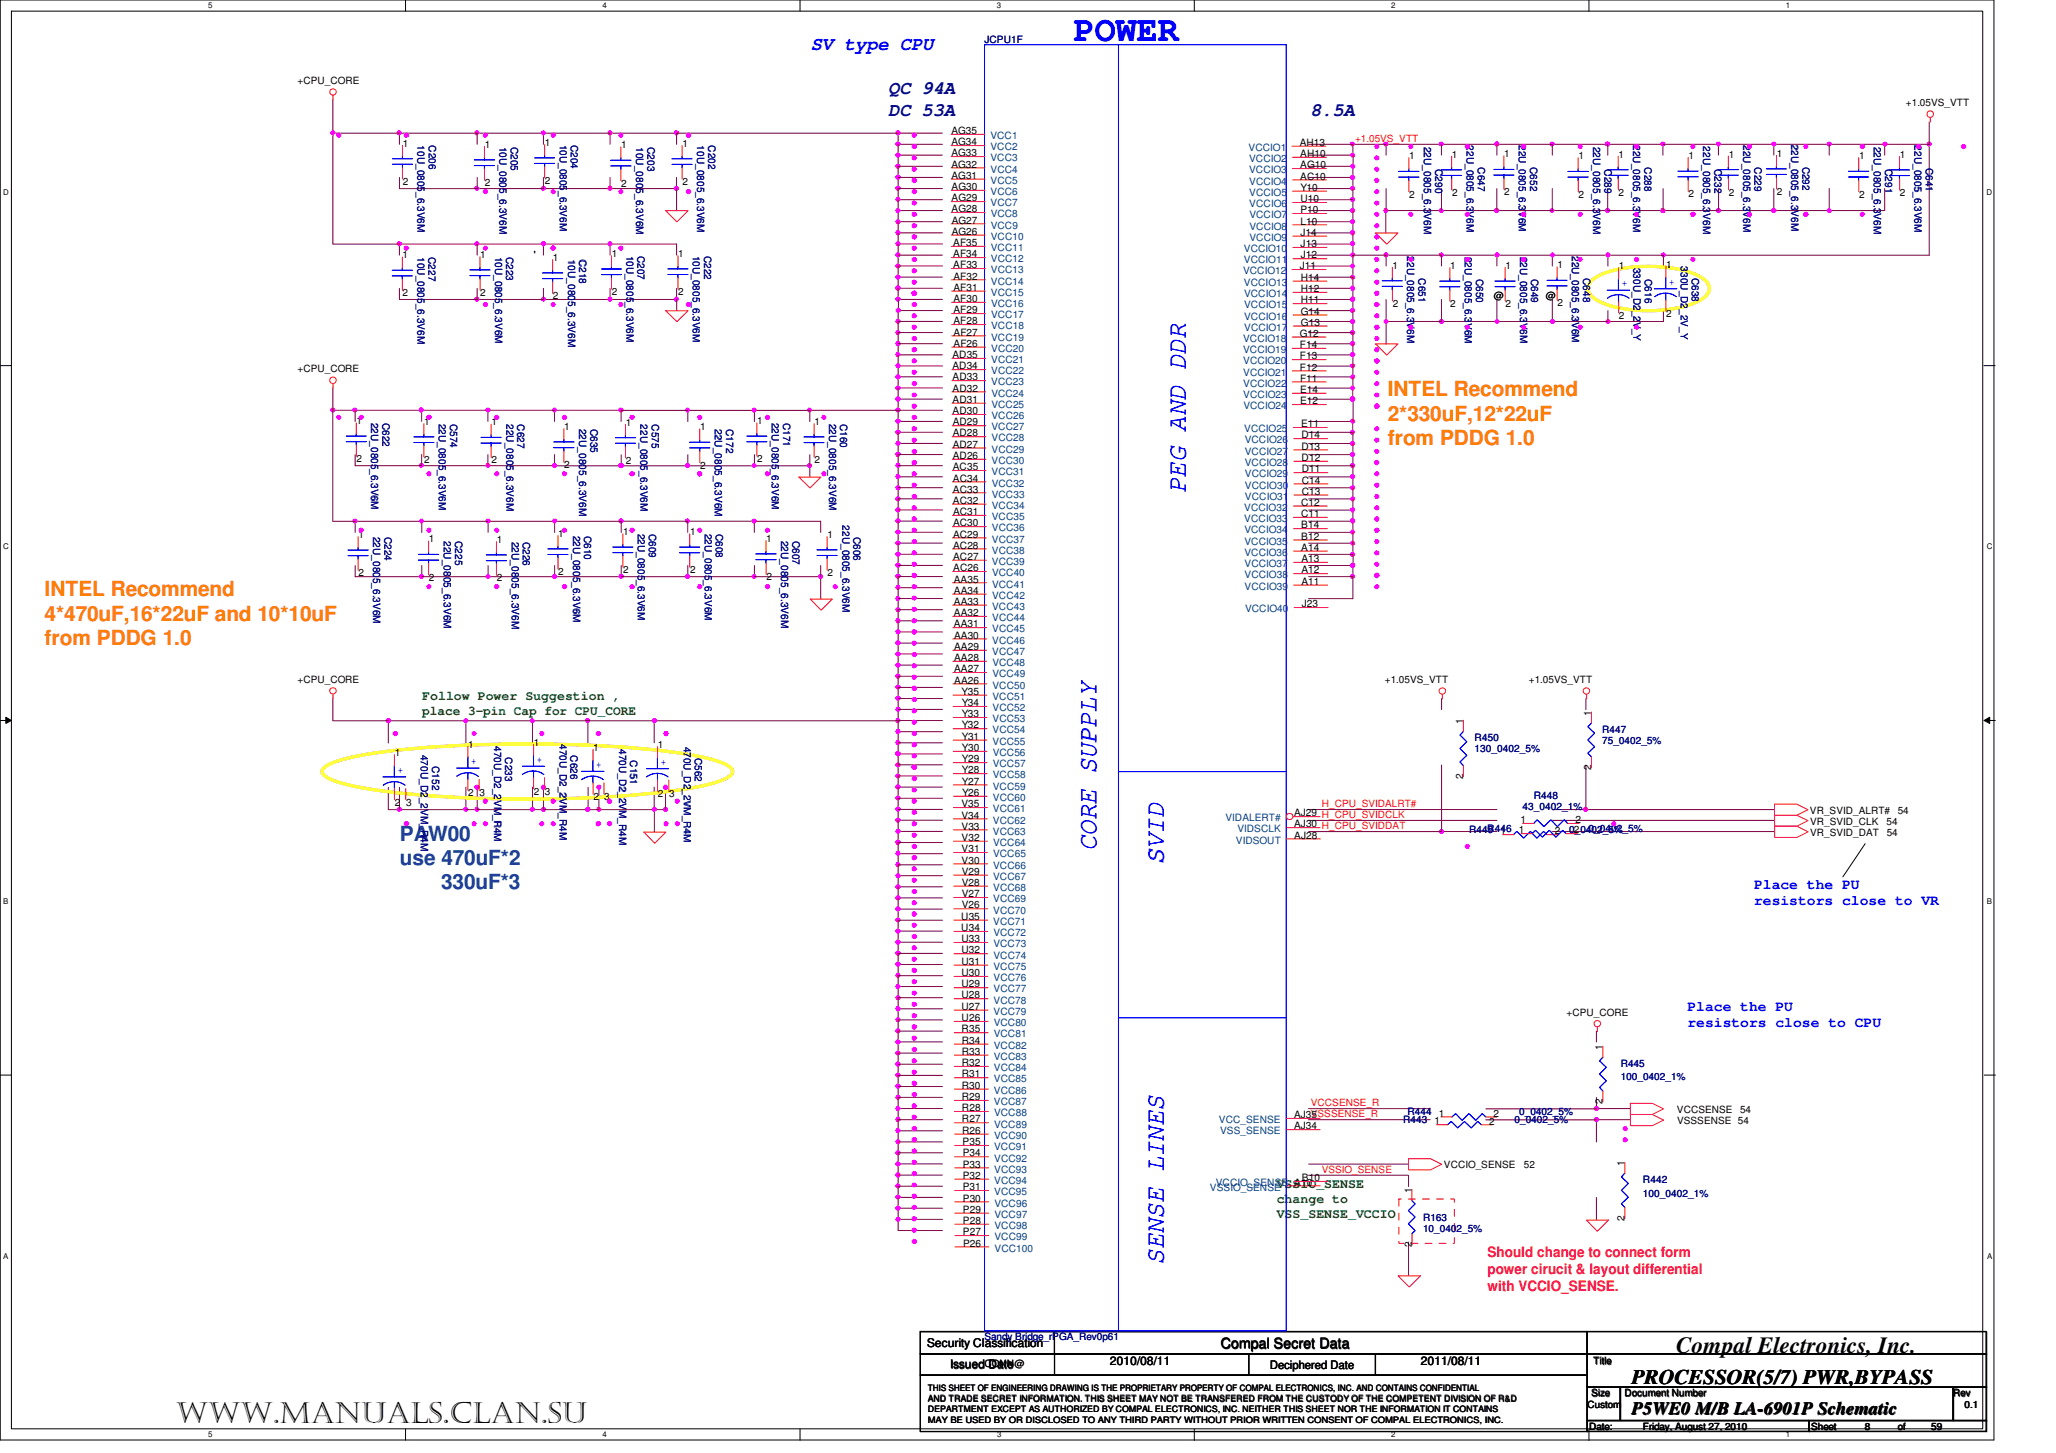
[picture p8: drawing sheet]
<svg xmlns="http://www.w3.org/2000/svg" width="297mm" height="210mm" viewBox="0 0 297 210" stroke-linecap="round" stroke-linejoin="round" font-family="sans-serif">
<defs><g id="words">
<text font-size="5.1" fill="#00f" x="155.1" y="5.9">POWER</text>
<text font-size="4.2" x="25.4" y="205.5">www.manuals.clan.su</text>
<g font-size="3.8" fill="#00f">
<text x="171.3" y="71.3" transform="rotate(-90 171.3 71.3)">PEG AND DDR</text>
<text x="158.4" y="123" transform="rotate(-90 158.4 123)">CORE SUPPLY</text>
<text x="168.1" y="124.9" transform="rotate(-90 168.1 124.9)">SVID</text>
<text x="168.1" y="182.7" transform="rotate(-90 168.1 182.7)">SENSE LINES</text>
</g>
<text font-size="3.4" x="242.2" y="195.5">Compal Electronics, Inc.</text>
<g font-size="3" fill="#ff8000">
<text x="200.5" y="57.3">INTEL Recommend</text>
<text x="200.5" y="60.8">2*330uF,12*22uF</text>
<text x="200.5" y="64.3">from PDDG 1.0</text>
<text x="6.4" y="86.2">INTEL Recommend</text>
<text x="6.4" y="89.7">4*470uF,16*22uF and 10*10uF</text>
<text x="6.4" y="93.2">from PDDG 1.0</text>
</g>
<g font-size="3" fill="#004080">
<text x="57.8" y="121.4">PAW00</text>
<text x="57.8" y="124.9">use 470uF*2</text>
<text x="63.7" y="128.5">330uF*3</text>
</g>
<text font-size="3" x="235.7" y="199.9">PROCESSOR(5/7) PWR,BYPASS</text>
<text font-size="2.7" fill="#00f" x="117.1" y="7.2">SV type CPU</text>
<g font-size="2.7" fill="#000080">
<text x="128.3" y="13.6">QC 94A</text>
<text x="128.3" y="16.7">DC 53A</text>
<text x="189.3" y="16.8">8.5A</text>
</g>
<text font-size="2.5" x="235.7" y="204.3">P5WE0 M/B LA-6901P Schematic</text>
<g font-size="2.1" fill="#00f">
<text x="253.4" y="128.4">Place the PU</text>
<text x="253.4" y="130.7">resistors close to VR</text>
<text x="243.8" y="146">Place the PU</text>
<text x="243.8" y="148.3">resistors close to CPU</text>
</g>
<g font-size="2.1" fill="#f00">
<text x="214.9" y="181.5">Should change to connect form</text>
<text x="214.9" y="184">power cirucit &amp; layout differential</text>
<text x="214.9" y="186.5">with VCCIO_SENSE.</text>
</g>
<text font-size="2.1" x="176.4" y="194.8">Compal Secret Data</text>
<g font-size="1.9" fill="#008000">
<text x="61" y="101.1">Follow Power Suggestion ,</text>
<text x="61" y="103.3">place 3-pin Cap for CPU_CORE</text>
<text x="184.5" y="171.6">VSSIO_SENSE</text>
<text x="184.5" y="173.8">change to</text>
<text x="184.5" y="176">VSS_SENSE_VCCIO</text>
</g>
<g font-size="1.7">
<text x="133.9" y="194.6">Security Classification</text>
<text x="137.3" y="197.7">Issued Date</text>
<text x="160.3" y="197.2">2010/08/11</text>
<text x="183.4" y="197.7">Deciphered Date</text>
<text x="205.2" y="197.2">2011/08/11</text>
</g>
<g font-size="1.5" fill="#000080">
<text x="142.2" y="6.2">JCPU1F</text>
<text x="60.3" y="21" transform="rotate(90 60.3 21)">10U_0805_6.3V6M</text>
<text x="61.9" y="21" transform="rotate(90 61.9 21)">C206</text>
<text x="72.2" y="21.2" transform="rotate(90 72.2 21.2)">10U_0805_6.3V6M</text>
<text x="73.8" y="21.2" transform="rotate(90 73.8 21.2)">C205</text>
<text x="91.9" y="21.2" transform="rotate(90 91.9 21.2)">10U_0805_6.3V6M</text>
<text x="93.5" y="21.2" transform="rotate(90 93.5 21.2)">C203</text>
<text x="100.7" y="21" transform="rotate(90 100.7 21)">10U_0805_6.3V6M</text>
<text x="102.3" y="21" transform="rotate(90 102.3 21)">C202</text>
<text x="205.7" y="21.2" transform="rotate(90 205.7 21.2)">22U_0805_6.3V6M</text>
<text x="211.9" y="21" transform="rotate(90 211.9 21)">22U_0805_6.3V6M</text>
<text x="230.2" y="21.2" transform="rotate(90 230.2 21.2)">22U_0805_6.3V6M</text>
<text x="246.1" y="21.2" transform="rotate(90 246.1 21.2)">22U_0805_6.3V6M</text>
<text x="270.7" y="21.2" transform="rotate(90 270.7 21.2)">22U_0805_6.3V6M</text>
<text x="276.6" y="21" transform="rotate(90 276.6 21)">22U_0805_6.3V6M</text>
<text x="207.4" y="24.4" transform="rotate(90 207.4 24.4)">C290</text>
<text x="213.5" y="24.2" transform="rotate(90 213.5 24.2)">C647</text>
<text x="231.8" y="24.4" transform="rotate(90 231.8 24.4)">C289</text>
<text x="247.7" y="24.4" transform="rotate(90 247.7 24.4)">C232</text>
<text x="272.3" y="24.4" transform="rotate(90 272.3 24.4)">C291</text>
<text x="278.2" y="24.2" transform="rotate(90 278.2 24.2)">C641</text>
<text x="60.3" y="37.1" transform="rotate(90 60.3 37.1)">10U_0805_6.3V6M</text>
<text x="61.9" y="37.1" transform="rotate(90 61.9 37.1)">C227</text>
<text x="82.1" y="37.5" transform="rotate(90 82.1 37.5)">10U_0805_6.3V6M</text>
<text x="83.7" y="37.5" transform="rotate(90 83.7 37.5)">C218</text>
<text x="236" y="38.7" transform="rotate(90 236 38.7)">330U_D2_2V_Y</text>
<text x="237.6" y="40.3" transform="rotate(90 237.6 40.3)">C616</text>
<text x="83.7" y="61.9" transform="rotate(90 83.7 61.9)">22U_0805_6.3V6M</text>
<text x="85.3" y="61.9" transform="rotate(90 85.3 61.9)">C635</text>
<text x="92.5" y="61.3" transform="rotate(90 92.5 61.3)">22U_0805_6.3V6M</text>
<text x="94.2" y="61.3" transform="rotate(90 94.2 61.3)">C575</text>
<text x="103.3" y="61.9" transform="rotate(90 103.3 61.9)">22U_0805_6.3V6M</text>
<text x="104.9" y="61.9" transform="rotate(90 104.9 61.9)">C172</text>
<text x="53.9" y="77.5" transform="rotate(90 53.9 77.5)">22U_0805_6.3V6M</text>
<text x="55.5" y="77.5" transform="rotate(90 55.5 77.5)">C224</text>
<text x="121.7" y="75.9" transform="rotate(90 121.7 75.9)">22U_0805_6.3V6M</text>
<text x="123.3" y="77.5" transform="rotate(90 123.3 77.5)">C606</text>
<text x="64.1" y="78.2" transform="rotate(90 64.1 78.2)">22U_0805_6.3V6M</text>
<text x="65.7" y="78.2" transform="rotate(90 65.7 78.2)">C225</text>
<text x="74" y="78.2" transform="rotate(90 74 78.2)">22U_0805_6.3V6M</text>
<text x="75.6" y="78.2" transform="rotate(90 75.6 78.2)">C226</text>
<text x="112.9" y="78.1" transform="rotate(90 112.9 78.1)">22U_0805_6.3V6M</text>
<text x="114.5" y="78.1" transform="rotate(90 114.5 78.1)">C607</text>
<text x="213" y="107.1">R450</text>
<text x="60.8" y="109" transform="rotate(90 60.8 109)">470U_D2_2VM_R4M</text>
<text x="62.4" y="110.6" transform="rotate(90 62.4 110.6)">C152</text>
<text x="89.5" y="108.2" transform="rotate(90 89.5 108.2)">470U_D2_2VM_R4M</text>
<text x="91" y="109.9" transform="rotate(90 91 109.9)">C151</text>
<text x="213" y="108.7">130_0402_5%</text>
<text x="220" y="117">43_0402_1%</text>
<text x="221.6" y="115.4">R448</text>
<text x="214.9" y="120.2">R446</text>
<text x="229.5" y="120.2">0_0402_5%</text>
<text x="203.3" y="161.1">R444</text>
<text x="219.5" y="161.1">0_0402_5%</text>
<text x="237.4" y="170.9">R442</text>
<text x="237.4" y="172.9">100_0402_1%</text>
<text x="142.2" y="193.6">Sandy Bridge_rPGA_Rev0p61</text>
</g>
<g font-size="1.5">
<text x="58.2" y="21.2">1</text>
<text x="70" y="21.3">1</text>
<text x="89.7" y="21.4">1</text>
<text x="98.6" y="21.2">1</text>
<text x="137.4" y="19.4">AG35</text>
<text x="137.5" y="21">AG34</text>
<text x="137.5" y="22.6">AG33</text>
<text x="187.8" y="21.1">AH13</text>
<text x="187.8" y="22.7">AH10</text>
<text x="203.6" y="23">1</text>
<text x="209.8" y="22.8">1</text>
<text x="228" y="23">1</text>
<text x="243.9" y="23">1</text>
<text x="268.6" y="23">1</text>
<text x="274.5" y="22.8">1</text>
<text x="58.2" y="26.7">2</text>
<text x="70" y="26.9">2</text>
<text x="89.7" y="27">2</text>
<text x="98.6" y="26.7">2</text>
<text x="137.5" y="24.2">AG32</text>
<text x="137.5" y="25.8">AG31</text>
<text x="137.5" y="27.5">AG30</text>
<text x="137.5" y="29.1">AG29</text>
<text x="187.9" y="24.3">AG10</text>
<text x="187.9" y="25.9">AC10</text>
<text x="187.9" y="27.6">Y10</text>
<text x="187.9" y="29.2">U10</text>
<text x="203.6" y="28.6">2</text>
<text x="209.8" y="28.3">2</text>
<text x="228.1" y="28.6">2</text>
<text x="233.8" y="28.3">2</text>
<text x="243.9" y="28.5">2</text>
<text x="268.6" y="28.5">2</text>
<text x="274.5" y="28.3">2</text>
<text x="137.5" y="30.7">AG28</text>
<text x="137.5" y="32.3">AG27</text>
<text x="137.5" y="33.9">AG26</text>
<text x="137.7" y="35.5">AF35</text>
<text x="187.9" y="30.8">P10</text>
<text x="187.9" y="32.4">L10</text>
<text x="187.9" y="34.1">J14</text>
<text x="187.9" y="35.7">J13</text>
<text x="58.2" y="37.3">1</text>
<text x="79.9" y="37.7">1</text>
<text x="137.7" y="37.2">AF34</text>
<text x="137.7" y="38.8">AF33</text>
<text x="137.7" y="40.4">AF32</text>
<text x="187.8" y="38.9">J11</text>
<text x="187.9" y="37.3">J12</text>
<text x="187.9" y="40.6">H14</text>
<text x="233.9" y="38.9">1</text>
<text x="58.2" y="42.8">2</text>
<text x="79.9" y="43.2">2</text>
<text x="137.7" y="42">AF31</text>
<text x="137.7" y="43.6">AF30</text>
<text x="137.8" y="45.3">AF29</text>
<text x="137.8" y="46.8">AF28</text>
<text x="187.9" y="42.2">H12</text>
<text x="187.9" y="43.8">H11</text>
<text x="187.9" y="45.5">G14</text>
<text x="188" y="47.1">G13</text>
<text x="233.9" y="46">2</text>
<text x="137.6" y="51.7">AD35</text>
<text x="137.6" y="53.4">AD34</text>
<text x="137.8" y="48.5">AF27</text>
<text x="137.8" y="50.1">AF26</text>
<text x="187.8" y="48.6">G12</text>
<text x="187.8" y="50.3">F14</text>
<text x="187.8" y="51.9">F13</text>
<text x="187.8" y="53.5">F12</text>
<text x="137.6" y="54.9">AD33</text>
<text x="137.6" y="56.6">AD32</text>
<text x="137.6" y="58.2">AD31</text>
<text x="137.6" y="59.8">AD30</text>
<text x="187.8" y="55.1">F11</text>
<text x="187.8" y="56.8">E14</text>
<text x="187.8" y="58.4">E12</text>
<text x="81.5" y="62.1">1</text>
<text x="90.4" y="61.5">1</text>
<text x="101.1" y="62.1">1</text>
<text x="137.6" y="61.5">AD29</text>
<text x="137.6" y="63">AD28</text>
<text x="137.6" y="64.7">AD27</text>
<text x="188" y="61.7">E11</text>
<text x="188" y="63.3">D14</text>
<text x="188" y="65">D13</text>
<text x="81.5" y="67.6">2</text>
<text x="90.4" y="67">2</text>
<text x="101.1" y="67.7">2</text>
<text x="137.7" y="66.3">AD26</text>
<text x="137.7" y="67.9">AC35</text>
<text x="137.7" y="69.6">AC34</text>
<text x="137.7" y="71.1">AC33</text>
<text x="188.1" y="66.6">D12</text>
<text x="188.1" y="68.2">D11</text>
<text x="188.1" y="69.9">C14</text>
<text x="188.1" y="71.5">C13</text>
<text x="51.8" y="77.7">1</text>
<text x="119.5" y="77.7">1</text>
<text x="137.7" y="72.8">AC32</text>
<text x="137.7" y="74.4">AC31</text>
<text x="137.7" y="76">AC30</text>
<text x="137.7" y="77.7">AC29</text>
<text x="188" y="73.1">C12</text>
<text x="188" y="74.7">C11</text>
<text x="188" y="76.3">B14</text>
<text x="188" y="78">B12</text>
<text x="51.8" y="83.2">2</text>
<text x="62" y="78.3">1</text>
<text x="62" y="83.9">2</text>
<text x="71.8" y="78.4">1</text>
<text x="71.8" y="84">2</text>
<text x="110.7" y="78.3">1</text>
<text x="110.7" y="83.8">2</text>
<text x="119.5" y="83.2">2</text>
<text x="137.7" y="79.3">AC28</text>
<text x="137.7" y="80.9">AC27</text>
<text x="137.7" y="82.5">AC26</text>
<text x="188" y="79.6">A14</text>
<text x="188" y="81.2">A13</text>
<text x="188" y="82.8">A12</text>
<text x="137.8" y="84.1">AA35</text>
<text x="137.8" y="85.8">AA34</text>
<text x="137.8" y="87.4">AA33</text>
<text x="137.8" y="89">AA32</text>
<text x="188" y="84.5">A11</text>
<text x="188.1" y="87.7">J23</text>
<text x="137.8" y="90.6">AA31</text>
<text x="137.8" y="92.3">AA30</text>
<text x="137.8" y="93.9">AA29</text>
<text x="137.8" y="95.5">AA28</text>
<text x="137.9" y="97.1">AA27</text>
<text x="137.9" y="98.7">AA26</text>
<text x="138.9" y="100.4">Y35</text>
<text x="138.9" y="102">Y34</text>
<text x="138.9" y="103.6">Y33</text>
<text x="138.9" y="105.2">Y32</text>
<text x="139" y="106.9">Y31</text>
<text x="211.4" y="104.6" transform="rotate(-90 211.4 104.6)">1</text>
<text x="57" y="109.2">1</text>
<text x="85.7" y="108.5">1</text>
<text x="139" y="108.5">Y30</text>
<text x="139" y="110.1">Y29</text>
<text x="139" y="111.7">Y28</text>
<text x="139" y="113.4">Y27</text>
<text x="211.4" y="112.5" transform="rotate(-90 211.4 112.5)">2</text>
<text x="57" y="116.4">2</text>
<text x="58.7" y="116.4">3</text>
<text x="85.7" y="115.6">2</text>
<text x="87.3" y="115.6">3</text>
<text x="138.9" y="116.6">V35</text>
<text x="138.9" y="118.3">V34</text>
<text x="138.9" y="119.8">V33</text>
<text x="139" y="115">Y26</text>
<text x="187" y="117.9">AJ29 H_CPU_SVIDCLK</text>
<text x="187" y="119.5">AJ30 H_CPU_SVIDDAT</text>
<text x="219.7" y="118.9">1</text>
<text x="227.6" y="118.9">2</text>
<text x="138.9" y="121.5">V32</text>
<text x="138.9" y="123.1">V31</text>
<text x="138.9" y="124.7">V30</text>
<text x="187" y="121.2">AJ28</text>
<text x="219.5" y="120.4">1</text>
<text x="227.4" y="120.4">2</text>
<text x="138.9" y="126.4">V29</text>
<text x="138.9" y="128">V28</text>
<text x="139" y="129.6">V27</text>
<text x="139" y="131.2">V26</text>
<text x="138.9" y="132.9">U35</text>
<text x="138.9" y="134.5">U34</text>
<text x="138.9" y="136.1">U33</text>
<text x="138.9" y="137.7">U32</text>
<text x="138.9" y="139.4">U31</text>
<text x="138.9" y="141">U30</text>
<text x="138.9" y="142.6">U29</text>
<text x="138.9" y="144.2">U28</text>
<text x="138.9" y="145.9">U27</text>
<text x="138.9" y="147.5">U26</text>
<text x="138.9" y="149.1">R35</text>
<text x="138.9" y="150.8">R34</text>
<text x="138.9" y="152.4">R33</text>
<text x="139" y="154">R32</text>
<text x="139" y="155.7">R31</text>
<text x="139" y="157.3">R30</text>
<text x="139" y="158.9">R29</text>
<text x="139" y="160.5">R28</text>
<text x="187" y="161.5">AJ35</text>
<text x="207.9" y="161.3">1</text>
<text x="215.8" y="161.3">2</text>
<text x="139" y="162.2">R27</text>
<text x="139" y="163.8">R26</text>
<text x="139.1" y="165.4">P35</text>
<text x="139.1" y="167.1">P34</text>
<text x="187" y="163.2">AJ34</text>
<text x="139.1" y="168.7">P33</text>
<text x="139.1" y="170.3">P32</text>
<text x="139.1" y="171.9">P31</text>
<text x="139.1" y="173.6">P30</text>
<text x="187" y="171.3">A10</text>
<text x="188.1" y="170.6">B10</text>
<text x="234.7" y="168.4" transform="rotate(-90 234.7 168.4)">1</text>
<text x="139.1" y="175.2">P29</text>
<text x="139.1" y="176.8">P28</text>
<text x="139.1" y="178.4">P27</text>
<text x="234.7" y="176.4" transform="rotate(-90 234.7 176.4)">2</text>
<text x="139.1" y="180.1">P26</text>
<text x="142.2" y="197.5">CONN@</text>
</g>
<g font-size="1.5" fill="#004080">
<text x="143.1" y="20.1">VCC1</text>
<text x="143.1" y="21.7">VCC2</text>
<text x="143.1" y="23.3">VCC3</text>
<text x="180.4" y="21.8">VCCIO1</text>
<text x="180.5" y="23.4">VCCIO2</text>
<text x="143.1" y="24.9">VCC4</text>
<text x="143.1" y="26.6">VCC5</text>
<text x="143.1" y="28.2">VCC6</text>
<text x="143.1" y="29.8">VCC7</text>
<text x="180.5" y="25">VCCIO3</text>
<text x="180.5" y="26.7">VCCIO4</text>
<text x="180.5" y="28.3">VCCIO5</text>
<text x="180.5" y="29.9">VCCIO6</text>
<text x="143.1" y="31.4">VCC8</text>
<text x="143.1" y="33">VCC9</text>
<text x="143.1" y="34.6">VCC10</text>
<text x="180.5" y="31.5">VCCIO7</text>
<text x="180.5" y="33.2">VCCIO8</text>
<text x="180.5" y="34.8">VCCIO9</text>
<text x="143.1" y="36.3">VCC11</text>
<text x="143.2" y="37.9">VCC12</text>
<text x="143.2" y="39.5">VCC13</text>
<text x="143.2" y="41.1">VCC14</text>
<text x="179.6" y="39.6">VCCIO12</text>
<text x="179.7" y="36.4">VCCIO10</text>
<text x="179.7" y="38.1">VCCIO11</text>
<text x="179.7" y="41.3">VCCIO13</text>
<text x="143.2" y="42.7">VCC15</text>
<text x="143.2" y="44.4">VCC16</text>
<text x="143.2" y="46">VCC17</text>
<text x="143.2" y="47.6">VCC18</text>
<text x="179.7" y="42.9">VCCIO14</text>
<text x="179.7" y="44.6">VCCIO15</text>
<text x="179.7" y="46.2">VCCIO16</text>
<text x="179.7" y="47.8">VCCIO17</text>
<text x="143.2" y="49.2">VCC19</text>
<text x="143.2" y="50.8">VCC20</text>
<text x="143.2" y="52.5">VCC21</text>
<text x="179.6" y="49.4">VCCIO18</text>
<text x="179.6" y="51">VCCIO19</text>
<text x="179.6" y="52.6">VCCIO20</text>
<text x="143.2" y="54.1">VCC22</text>
<text x="143.2" y="55.7">VCC23</text>
<text x="143.2" y="57.3">VCC24</text>
<text x="143.2" y="58.9">VCC25</text>
<text x="179.6" y="54.3">VCCIO21</text>
<text x="179.6" y="55.9">VCCIO22</text>
<text x="179.6" y="57.5">VCCIO23</text>
<text x="179.6" y="59.1">VCCIO24</text>
<text x="143.2" y="60.6">VCC26</text>
<text x="143.2" y="62.2">VCC27</text>
<text x="143.3" y="63.8">VCC28</text>
<text x="143.3" y="65.4">VCC29</text>
<text x="179.8" y="62.4">VCCIO25</text>
<text x="179.8" y="64.1">VCCIO26</text>
<text x="179.8" y="65.7">VCCIO27</text>
<text x="143.3" y="67">VCC30</text>
<text x="143.3" y="68.7">VCC31</text>
<text x="143.3" y="70.3">VCC32</text>
<text x="143.3" y="71.9">VCC33</text>
<text x="179.8" y="67.3">VCCIO28</text>
<text x="179.8" y="69">VCCIO29</text>
<text x="179.9" y="70.6">VCCIO30</text>
<text x="143.3" y="73.5">VCC34</text>
<text x="143.3" y="75.1">VCC35</text>
<text x="143.3" y="76.8">VCC36</text>
<text x="179.8" y="73.8">VCCIO32</text>
<text x="179.8" y="75.4">VCCIO33</text>
<text x="179.8" y="77.1">VCCIO34</text>
<text x="179.9" y="72.2">VCCIO31</text>
<text x="143.3" y="78.4">VCC37</text>
<text x="143.3" y="80">VCC38</text>
<text x="143.3" y="81.6">VCC39</text>
<text x="143.3" y="83.2">VCC40</text>
<text x="179.8" y="78.7">VCCIO35</text>
<text x="179.8" y="80.3">VCCIO36</text>
<text x="179.8" y="81.9">VCCIO37</text>
<text x="179.8" y="83.6">VCCIO38</text>
<text x="143.3" y="84.9">VCC41</text>
<text x="143.3" y="86.5">VCC42</text>
<text x="143.3" y="88.1">VCC43</text>
<text x="143.3" y="89.7">VCC44</text>
<text x="179.8" y="85.2">VCCIO39</text>
<text x="179.9" y="88.5">VCCIO40</text>
<text x="143.4" y="91.4">VCC45</text>
<text x="143.4" y="93">VCC46</text>
<text x="143.4" y="94.6">VCC47</text>
<text x="143.4" y="96.2">VCC48</text>
<text x="143.4" y="97.8">VCC49</text>
<text x="143.4" y="99.5">VCC50</text>
<text x="143.4" y="101.1">VCC51</text>
<text x="143.4" y="102.7">VCC52</text>
<text x="143.4" y="104.3">VCC53</text>
<text x="143.4" y="106">VCC54</text>
<text x="143.4" y="107.6">VCC55</text>
<text x="143.4" y="109.2">VCC56</text>
<text x="143.4" y="110.9">VCC57</text>
<text x="143.4" y="112.4">VCC58</text>
<text x="143.4" y="114.1">VCC59</text>
<text x="143.4" y="115.7">VCC60</text>
<text x="143.4" y="117.3">VCC61</text>
<text x="143.5" y="119">VCC62</text>
<text x="177" y="118.7">VIDALERT#</text>
<text x="143.5" y="120.6">VCC63</text>
<text x="143.5" y="122.2">VCC64</text>
<text x="143.5" y="123.8">VCC65</text>
<text x="143.5" y="125.5">VCC66</text>
<text x="178.6" y="121.9">VIDSOUT</text>
<text x="178.8" y="120.2">VIDSCLK</text>
<text x="143.5" y="127.1">VCC67</text>
<text x="143.5" y="128.7">VCC68</text>
<text x="143.5" y="130.3">VCC69</text>
<text x="143.5" y="132">VCC70</text>
<text x="143.5" y="133.6">VCC71</text>
<text x="143.5" y="135.2">VCC72</text>
<text x="143.5" y="136.8">VCC73</text>
<text x="143.5" y="138.5">VCC74</text>
<text x="143.5" y="140.1">VCC75</text>
<text x="143.5" y="141.7">VCC76</text>
<text x="143.5" y="143.4">VCC77</text>
<text x="143.5" y="145">VCC78</text>
<text x="143.6" y="146.6">VCC79</text>
<text x="143.6" y="148.2">VCC80</text>
<text x="143.6" y="149.9">VCC81</text>
<text x="143.6" y="151.5">VCC82</text>
<text x="143.6" y="153.1">VCC83</text>
<text x="143.6" y="154.7">VCC84</text>
<text x="143.6" y="156.4">VCC85</text>
<text x="143.6" y="158">VCC86</text>
<text x="143.6" y="159.7">VCC87</text>
<text x="143.6" y="161.2">VCC88</text>
<text x="143.6" y="162.9">VCC89</text>
<text x="143.6" y="164.5">VCC90</text>
<text x="143.6" y="166.2">VCC91</text>
<text x="143.6" y="167.8">VCC92</text>
<text x="176.1" y="162.2">VCC_SENSE</text>
<text x="176.3" y="163.9">VSS_SENSE</text>
<text x="143.6" y="169.4">VCC93</text>
<text x="143.6" y="171">VCC94</text>
<text x="143.7" y="172.7">VCC95</text>
<text x="174.8" y="172">VSSIO_SENSE</text>
<text x="175.7" y="171.4">VCCIO_SENSE</text>
<text x="143.7" y="174.3">VCC96</text>
<text x="143.7" y="175.9">VCC97</text>
<text x="143.7" y="177.5">VCC98</text>
<text x="143.7" y="179.2">VCC99</text>
<text x="143.7" y="180.8">VCC100</text>
</g>
<g font-size="1.5" fill="#00f">
<text x="234.3" y="41.3">+</text>
<text x="57.5" y="111.7">+</text>
<text x="86.1" y="110.9">+</text>
</g>
<g font-size="1.4">
<text x="43" y="12.1">+CPU_CORE</text>
<text x="275.4" y="15.3">+1.05VS_VTT</text>
<text x="78.7" y="21.1">1</text>
<text x="217.3" y="22.7">1</text>
<text x="233.8" y="22.8">1</text>
<text x="249.7" y="22.8">1</text>
<text x="256.7" y="22.7">1</text>
<text x="78.7" y="26.5">2</text>
<text x="217.3" y="28.2">2</text>
<text x="249.8" y="28.3">2</text>
<text x="256.7" y="28.1">2</text>
<text x="69.4" y="37.3">1</text>
<text x="77.1" y="37.3">'</text>
<text x="88.4" y="37.1">1</text>
<text x="98" y="37.1">1</text>
<text x="201.2" y="38.8">1</text>
<text x="209.5" y="38.9">1</text>
<text x="217.5" y="38.9">1</text>
<text x="225" y="38.8">1</text>
<text x="240.7" y="38.7">1</text>
<text x="69.4" y="42.8">2</text>
<text x="88.4" y="42.6">2</text>
<text x="98" y="42.6">2</text>
<text x="201.2" y="44.3">2</text>
<text x="209.5" y="44.4">2</text>
<text x="215.8" y="43.2">@</text>
<text x="217.5" y="44.4">2</text>
<text x="223.3" y="43.1">@</text>
<text x="225" y="44.2">2</text>
<text x="240.7" y="45.8">2</text>
<text x="43" y="53.8">+CPU_CORE</text>
<text x="51.5" y="61.3">1</text>
<text x="61.3" y="61.4">1</text>
<text x="71" y="61.4">1</text>
<text x="109.4" y="61.3">1</text>
<text x="117.7" y="61.4">1</text>
<text x="51.5" y="66.7">2</text>
<text x="61.3" y="66.9">2</text>
<text x="71" y="66.9">2</text>
<text x="109.4" y="66.8">2</text>
<text x="117.7" y="66.9">2</text>
<text x="80.7" y="77.6">1</text>
<text x="90" y="77.3">1</text>
<text x="99.7" y="77.3">1</text>
<text x="80.7" y="83.1">2</text>
<text x="90" y="82.8">2</text>
<text x="99.7" y="82.8">2</text>
<text x="43" y="98.6">+CPU_CORE</text>
<text x="200.1" y="98.7">+1.05VS_VTT</text>
<text x="220.9" y="98.7">+1.05VS_VTT</text>
<text x="67.6" y="108">1</text>
<text x="77.1" y="107.7">1</text>
<text x="229.9" y="103.4" transform="rotate(-90 229.9 103.4)">1</text>
<text x="95" y="108.1">1</text>
<text x="229.9" y="111.2" transform="rotate(-90 229.9 111.2)">2</text>
<text x="67.7" y="115.1">2</text>
<text x="69.3" y="115.1">3</text>
<text x="77.1" y="114.8">2</text>
<text x="78.7" y="114.8">3</text>
<text x="95" y="115.1">2</text>
<text x="96.7" y="115.2">3</text>
<text x="261.5" y="117.5">VR_SVID_ALRT#</text>
<text x="261.5" y="119.1">VR_SVID_CLK</text>
<text x="272.6" y="119.1">54</text>
<text x="274.2" y="117.5">54</text>
<text x="216.8" y="120.5">1</text>
<text x="224.6" y="120.5">2</text>
<text x="261.5" y="120.7">VR_SVID_DAT</text>
<text x="272.6" y="120.7">54</text>
<text x="226.3" y="146.8">+CPU_CORE</text>
<text x="231.5" y="151.6" transform="rotate(-90 231.5 151.6)">1</text>
<text x="231.5" y="159.5" transform="rotate(-90 231.5 159.5)">2</text>
<text x="242.3" y="160.7">VCCSENSE</text>
<text x="251.4" y="160.7">54</text>
<text x="207.3" y="162.4">1</text>
<text x="215.1" y="162.4">2</text>
<text x="242.3" y="162.4">VSSSENSE 54</text>
<text x="204" y="172.3" transform="rotate(-90 204 172.3)">1</text>
<text x="208.6" y="168.7">VCCIO_SENSE</text>
<text x="220.1" y="168.7">52</text>
<text x="204" y="180.2" transform="rotate(-90 204 180.2)">2</text>
<text x="230.2" y="197.1">Title</text>
<text x="229.3" y="203.3">Custom</text>
<text x="229.9" y="201.7">Size</text>
<text x="234.7" y="201.7">Document Number</text>
<text x="282.1" y="201.7">Rev</text>
<text x="283.8" y="203.3">0.1</text>
<text x="229.6" y="206.5">Date:</text>
<text x="237.3" y="206.6">Friday, August 27, 2010</text>
<text x="261.6" y="206.5">Sheet</text>
<text x="269.4" y="206.6">8</text>
<text x="274.1" y="206.5">of</text>
<text x="278.9" y="206.6">59</text>
</g>
<g font-size="1.4" fill="#000080">
<text x="80.9" y="20.9" transform="rotate(90 80.9 20.9)">10U_0805_6.3V6M</text>
<text x="82.5" y="20.9" transform="rotate(90 82.5 20.9)">C204</text>
<text x="219.4" y="20.9" transform="rotate(90 219.4 20.9)">22U_0805_6.3V6M</text>
<text x="235.9" y="21" transform="rotate(90 235.9 21)">22U_0805_6.3V6M</text>
<text x="251.9" y="21" transform="rotate(90 251.9 21)">22U_0805_6.3V6M</text>
<text x="258.8" y="20.9" transform="rotate(90 258.8 20.9)">22U_0805_6.3V6M</text>
<text x="221.1" y="24.1" transform="rotate(90 221.1 24.1)">C652</text>
<text x="237.6" y="24.2" transform="rotate(90 237.6 24.2)">C288</text>
<text x="253.5" y="24.2" transform="rotate(90 253.5 24.2)">C229</text>
<text x="260.4" y="24.1" transform="rotate(90 260.4 24.1)">C292</text>
<text x="71.5" y="37.1" transform="rotate(90 71.5 37.1)">10U_0805_6.3V6M</text>
<text x="73.1" y="37.1" transform="rotate(90 73.1 37.1)">C223</text>
<text x="90.5" y="36.9" transform="rotate(90 90.5 36.9)">10U_0805_6.3V6M</text>
<text x="92.1" y="36.9" transform="rotate(90 92.1 36.9)">C207</text>
<text x="100.1" y="36.9" transform="rotate(90 100.1 36.9)">10U_0805_6.3V6M</text>
<text x="101.7" y="36.9" transform="rotate(90 101.7 36.9)">C222</text>
<text x="203.3" y="37" transform="rotate(90 203.3 37)">22U_0805_6.3V6M</text>
<text x="204.9" y="40.2" transform="rotate(90 204.9 40.2)">C651</text>
<text x="211.6" y="37.1" transform="rotate(90 211.6 37.1)">22U_0805_6.3V6M</text>
<text x="213.2" y="40.3" transform="rotate(90 213.2 40.3)">C650</text>
<text x="219.6" y="37.1" transform="rotate(90 219.6 37.1)">22U_0805_6.3V6M</text>
<text x="221.2" y="40.3" transform="rotate(90 221.2 40.3)">C649</text>
<text x="227.1" y="37" transform="rotate(90 227.1 37)">22U_0805_6.3V6M</text>
<text x="228.7" y="40.2" transform="rotate(90 228.7 40.2)">C648</text>
<text x="242.8" y="38.5" transform="rotate(90 242.8 38.5)">330U_D2_2V_Y</text>
<text x="244.4" y="40.1" transform="rotate(90 244.4 40.1)">C638</text>
<text x="53.6" y="61.1" transform="rotate(90 53.6 61.1)">22U_0805_6.3V6M</text>
<text x="55.3" y="61.1" transform="rotate(90 55.3 61.1)">C622</text>
<text x="63.4" y="61.2" transform="rotate(90 63.4 61.2)">22U_0805_6.3V6M</text>
<text x="65" y="61.2" transform="rotate(90 65 61.2)">C574</text>
<text x="73.2" y="61.3" transform="rotate(90 73.2 61.3)">22U_0805_6.3V6M</text>
<text x="74.7" y="61.3" transform="rotate(90 74.7 61.3)">C627</text>
<text x="111.5" y="61.1" transform="rotate(90 111.5 61.1)">22U_0805_6.3V6M</text>
<text x="113.1" y="61.1" transform="rotate(90 113.1 61.1)">C171</text>
<text x="119.8" y="61.2" transform="rotate(90 119.8 61.2)">22U_0805_6.3V6M</text>
<text x="121.4" y="61.2" transform="rotate(90 121.4 61.2)">C160</text>
<text x="82.8" y="77.4" transform="rotate(90 82.8 77.4)">22U_0805_6.3V6M</text>
<text x="84.4" y="77.4" transform="rotate(90 84.4 77.4)">C610</text>
<text x="92.1" y="77.1" transform="rotate(90 92.1 77.1)">22U_0805_6.3V6M</text>
<text x="93.8" y="77.1" transform="rotate(90 93.8 77.1)">C609</text>
<text x="101.8" y="77.1" transform="rotate(90 101.8 77.1)">22U_0805_6.3V6M</text>
<text x="103.4" y="77.1" transform="rotate(90 103.4 77.1)">C608</text>
<text x="71.4" y="107.8" transform="rotate(90 71.4 107.8)">470U_D2_2VM_R4M</text>
<text x="80.9" y="107.5" transform="rotate(90 80.9 107.5)">470U_D2_2VM_R4M</text>
<text x="98.8" y="107.8" transform="rotate(90 98.8 107.8)">470U_D2_2VM_R4M</text>
<text x="231.5" y="105.8">R447</text>
<text x="231.5" y="107.4">75_0402_5%</text>
<text x="73" y="109.4" transform="rotate(90 73 109.4)">C233</text>
<text x="82.4" y="109.1" transform="rotate(90 82.4 109.1)">C626</text>
<text x="100.4" y="109.5" transform="rotate(90 100.4 109.5)">C562</text>
<text x="212.3" y="120.3">R449</text>
<text x="226.7" y="120.3">0_0402_5%</text>
<text x="234.1" y="154.1">R445</text>
<text x="234.1" y="156.1">100_0402_1%</text>
<text x="202.7" y="162.2">R443</text>
<text x="218.8" y="162.2">0_0402_5%</text>
<text x="205.6" y="176.4">R163</text>
<text x="205.6" y="178">10_0402_5%</text>
</g>
<g font-size="1.4" fill="#f00">
<text x="195.8" y="20.5">+1.05VS_VTT</text>
<text x="191" y="116.6">H_CPU_SVIDALRT#</text>
<text x="189.4" y="161.4">VSSSENSE_R</text>
<text x="189.4" y="159.8">VCCSENSE_R</text>
<text x="191" y="169.4">VSSIO_SENSE</text>
</g>
<g font-size="1.4" fill="#00f">
<text x="241.1" y="41.1">+</text>
<text x="68.1" y="110.4">+</text>
<text x="77.5" y="110.1">+</text>
<text x="95.5" y="110.5">+</text>
</g>
<g font-size="1.3">
<text x="134" y="204">DEPARTMENT EXCEPT AS AUTHORIZED BY COMPAL ELECTRONICS, INC. NEITHER THIS SHEET NOR THE INFORMATION IT CONTAINS</text>
<text x="134" y="200.9">THIS SHEET OF ENGINEERING DRAWING IS THE PROPRIETARY PROPERTY OF COMPAL ELECTRONICS, INC. AND CONTAINS CONFIDENTIAL</text>
<text x="134" y="202.4">AND TRADE SECRET INFORMATION. THIS SHEET MAY NOT BE TRANSFERED FROM THE CUSTODY OF THE COMPETENT DIVISION OF R&amp;D</text>
<text x="134" y="205.5">MAY BE USED BY OR DISCLOSED TO ANY THIRD PARTY WITHOUT PRIOR WRITTEN CONSENT OF COMPAL ELECTRONICS, INC.</text>
</g>
<g font-size="1.1">
<text x="30.1" y="1.1">5</text>
<text x="87" y="1.1">4</text>
<text x="144" y="1.1">3</text>
<text x="201" y="1.1">2</text>
<text x="258" y="1.1">1</text>
<text x=".5" y="28.2">D</text>
<text x="287" y="28.2">D</text>
<text x=".5" y="79.4">C</text>
<text x="287" y="79.4">C</text>
<text x=".5" y="130.6">B</text>
<text x="287.1" y="130.6">B</text>
<text x=".5" y="181.9">A</text>
<text x="287.1" y="181.9">A</text>
<text x="30.1" y="207.6">5</text>
<text x="87" y="207.6">4</text>
<text x="144" y="207.6">3</text>
<text x="201" y="207.6">2</text>
<text x="258" y="207.6">1</text>
</g>
</g></defs>
<path d="M1.6 1.6h284.9v204.8h-284.9zM288.1 0h-288.1v208h288.1M288.1 0v208" fill="none" stroke="#000" stroke-width=".14"/>
<g fill="#fff">
<path d="M30.1 .2h.6v1.2h-.6z"/>
<path d="M30.1 206.6h.6v1.2h-.6z"/>
</g>
<path d="M58.6 0v1.6M58.6 206.4v1.6" fill="none" stroke="#000" stroke-width=".14"/>
<g fill="#fff">
<path d="M87 .2h.6v1.2h-.6z"/>
<path d="M87 206.6h.6v1.2h-.6z"/>
</g>
<path d="M115.6 0v1.6M115.6 206.5v1.6" fill="none" stroke="#000" stroke-width=".14"/>
<g fill="#fff">
<path d="M144 .2h.6v1.2h-.6z"/>
<path d="M144 206.6h.6v1.2h-.6z"/>
</g>
<path d="M172.5 0v1.6M172.5 206.5v1.6" fill="none" stroke="#000" stroke-width=".14"/>
<g fill="#fff">
<path d="M201 .2h.6v1.2h-.6z"/>
<path d="M201 206.7h.6v1.1h-.6z"/>
</g>
<path d="M229.6 0v1.6M229.6 206.5v1.6" fill="none" stroke="#000" stroke-width=".14"/>
<g fill="#fff">
<path d="M258 .2h.6v1.2h-.6z"/>
<path d="M258 206.7h.6v1.1h-.6z"/>
<path d="M.5 27.2h.7v1.2h-.7z"/>
<path d="M287 27.2h.8v1.2h-.8z"/>
<path d="M.5 78.4h.7v1.2h-.7z"/>
<path d="M287.1 78.4h.7v1.2h-.7z"/>
</g>
<path d="M0 52.8h1.6M286.6 52.8h1.6" fill="none" stroke="#000" stroke-width=".14"/>
<g fill="#fff">
<path d="M.5 129.7h.7v1.1h-.7z"/>
<path d="M287.1 129.7h.7v1.1h-.7z"/>
</g>
<path d="M0 104.1h1.6M.8 103.6l.8 .5-.8 .4zM286.7 104.1h1.6M286.7 104.1l.8-.5v.9z" fill="none" stroke="#000" stroke-width=".14"/>
<path d="M.8 103.6l.8 .5-.8 .4zM286.7 104.1l.8-.5v.9z" fill="#000"/>
<g fill="#fff">
<path d="M.5 180.9h.7v1.2h-.7z"/>
<path d="M287.1 180.9h.7v1.2h-.7z"/>
</g>
<path d="M0 155.3h1.6M286.7 155.3h1.6" fill="none" stroke="#000" stroke-width=".14"/>
<path d="M97.7 25.6v1.6M67.3 104.1v3.2M67.3 113.7v3.2M76.9 104.1v3.2M84.9 104.1v3.2" fill="none" stroke="#800040" stroke-width=".14"/>
<circle cx="84.9" cy="104.1" r=".3" fill="#f0f"/>
<circle cx="84.9" cy="104.1" r=".3" fill="none" stroke="#f0f" stroke-width=".14"/>
<path d="M76.9 113.7v3.2M94.5 113.7v3.2M94.5 104.1v3.2M129.8 157v1.5" fill="none" stroke="#800040" stroke-width=".14"/>
<circle cx="129.7" cy="158.5" r=".31" fill="#f0f"/>
<circle cx="129.7" cy="158.5" r=".31" fill="none" stroke="#f0f" stroke-width=".14"/>
<path d="M129.8 153.7v1.7" fill="none" stroke="#800040" stroke-width=".14"/>
<circle cx="129.7" cy="155.3" r=".31" fill="#f0f"/>
<circle cx="129.7" cy="155.3" r=".31" fill="none" stroke="#f0f" stroke-width=".14"/>
<path d="M129.8 136.1h6.4M129.8 129.7h6.4M136.2 126.5h-6.4v1.6h6.4M129.8 174.5h6.4" fill="none" stroke="#800040" stroke-width=".14"/>
<circle cx="129.7" cy="128.1" r=".31" fill="#f0f"/>
<circle cx="129.7" cy="128.1" r=".31" fill="none" stroke="#f0f" stroke-width=".14"/>
<path d="M129.8 155.4v1.6" fill="none" stroke="#800040" stroke-width=".14"/>
<circle cx="129.7" cy="156.9" r=".31" fill="#f0f"/>
<circle cx="129.7" cy="156.9" r=".31" fill="none" stroke="#f0f" stroke-width=".14"/>
<path d="M129.8 150.5v1.6" fill="none" stroke="#800040" stroke-width=".14"/>
<circle cx="129.7" cy="152.1" r=".31" fill="#f0f"/>
<circle cx="129.7" cy="152.1" r=".31" fill="none" stroke="#f0f" stroke-width=".14"/>
<path d="M129.8 152.1v1.6M129.8 176.2v1.6" fill="none" stroke="#800040" stroke-width=".14"/>
<circle cx="129.7" cy="153.7" r=".32" fill="#f0f"/>
<circle cx="129.7" cy="153.7" r=".32" fill="none" stroke="#f0f" stroke-width=".14"/>
<path d="M129.8 123.3v1.6" fill="none" stroke="#800040" stroke-width=".14"/>
<circle cx="129.7" cy="124.9" r=".31" fill="#f0f"/>
<circle cx="129.7" cy="124.9" r=".31" fill="none" stroke="#f0f" stroke-width=".14"/>
<path d="M200.2 30.4v3.2M232.2 20.8h8v1.6" fill="none" stroke="#800040" stroke-width=".14"/>
<circle cx="240.2" cy="20.8" r=".3" fill="#f0f"/>
<circle cx="240.2" cy="20.8" r=".3" fill="none" stroke="#f0f" stroke-width=".14"/>
<circle cx="232.2" cy="20.8" r=".3" fill="#f0f"/>
<circle cx="232.2" cy="20.8" r=".3" fill="none" stroke="#f0f" stroke-width=".14"/>
<path d="M48.1 59.3h3.2" fill="none" stroke="#800040" stroke-width=".14"/>
<circle cx="48.1" cy="59.2" r=".3" fill="#f0f"/>
<circle cx="48.1" cy="59.2" r=".3" fill="none" stroke="#f0f" stroke-width=".14"/>
<path d="M60.9 67.3h9.6" fill="none" stroke="#800040" stroke-width=".14"/>
<circle cx="60.9" cy="67.2" r=".3" fill="#f0f"/>
<circle cx="60.9" cy="67.2" r=".3" fill="none" stroke="#f0f" stroke-width=".14"/>
<path d="M51.3 59.3h9.6v1.6M80.1 59.3v1.6" fill="none" stroke="#800040" stroke-width=".14"/>
<circle cx="60.9" cy="59.2" r=".3" fill="#f0f"/>
<circle cx="60.9" cy="59.2" r=".3" fill="none" stroke="#f0f" stroke-width=".14"/>
<circle cx="51.3" cy="59.2" r=".3" fill="#f0f"/>
<circle cx="51.3" cy="59.2" r=".3" fill="none" stroke="#f0f" stroke-width=".14"/>
<path d="M70.5 59.3v1.6M70.5 67.3h9.6" fill="none" stroke="#800040" stroke-width=".14"/>
<circle cx="70.5" cy="67.2" r=".3" fill="#f0f"/>
<circle cx="70.5" cy="67.2" r=".3" fill="none" stroke="#f0f" stroke-width=".14"/>
<path d="M60.9 59.3h9.6" fill="none" stroke="#800040" stroke-width=".14"/>
<circle cx="60.9" cy="59.2" r=".3" fill="#f0f"/>
<circle cx="60.9" cy="59.2" r=".3" fill="none" stroke="#f0f" stroke-width=".14"/>
<path d="M80.1 59.3h9.6" fill="none" stroke="#800040" stroke-width=".14"/>
<circle cx="89.7" cy="59.2" r=".31" fill="#f0f"/>
<circle cx="89.7" cy="59.2" r=".31" fill="none" stroke="#f0f" stroke-width=".14"/>
<circle cx="80.1" cy="59.2" r=".3" fill="#f0f"/>
<circle cx="80.1" cy="59.2" r=".3" fill="none" stroke="#f0f" stroke-width=".14"/>
<path d="M70.5 59.3h9.6M89.7 59.3v1.6M51.3 67.3h9.6" fill="none" stroke="#800040" stroke-width=".14"/>
<circle cx="70.5" cy="59.2" r=".3" fill="#f0f"/>
<circle cx="70.5" cy="59.2" r=".3" fill="none" stroke="#f0f" stroke-width=".14"/>
<path d="M60.9 65.7v1.6M70.5 65.7v1.6M80.1 65.7v1.6M129.8 81.7v1.6" fill="none" stroke="#800040" stroke-width=".14"/>
<circle cx="129.7" cy="83.2" r=".31" fill="#f0f"/>
<circle cx="129.7" cy="83.2" r=".31" fill="none" stroke="#f0f" stroke-width=".14"/>
<path d="M129.8 102.5v1.6" fill="none" stroke="#800040" stroke-width=".14"/>
<circle cx="129.7" cy="104.1" r=".31" fill="#f0f"/>
<circle cx="129.7" cy="104.1" r=".31" fill="none" stroke="#f0f" stroke-width=".14"/>
<g fill="none" stroke="#800040" stroke-width=".14">
<path d="M129.8 30.4h6.4M129.8 56h6.4M129.8 60.9h6.4M129.8 62.4h6.4M129.8 75.3h6.4M129.8 78.5h6.4M129.8 84.9h6.4M129.8 92.9h6.4M129.8 91.3h6.4M129.8 89.7h6.4M129.8 94.5h6.4M129.8 118.5h6.4"/>
<path d="M129.8 108.9h6.4"/>
</g>
<circle cx="129.7" cy="108.9" r=".31" fill="#f0f"/>
<circle cx="129.7" cy="108.9" r=".31" fill="none" stroke="#f0f" stroke-width=".14"/>
<path d="M129.8 28.9h6.4M129.8 20.8h6.4M129.8 86.5v1.6M129.8 123.3h6.4" fill="none" stroke="#800040" stroke-width=".14"/>
<circle cx="129.7" cy="88.1" r=".31" fill="#f0f"/>
<circle cx="129.7" cy="88.1" r=".31" fill="none" stroke="#f0f" stroke-width=".14"/>
<path d="M129.8 120.1v1.6" fill="none" stroke="#800040" stroke-width=".14"/>
<circle cx="129.7" cy="121.7" r=".32" fill="#f0f"/>
<circle cx="129.7" cy="121.7" r=".32" fill="none" stroke="#f0f" stroke-width=".14"/>
<path d="M129.8 57.7v1.6" fill="none" stroke="#800040" stroke-width=".14"/>
<circle cx="129.7" cy="59.2" r=".31" fill="#f0f"/>
<circle cx="129.7" cy="59.2" r=".31" fill="none" stroke="#f0f" stroke-width=".14"/>
<path d="M129.8 64.1v1.6" fill="none" stroke="#800040" stroke-width=".14"/>
<circle cx="129.7" cy="65.6" r=".32" fill="#f0f"/>
<circle cx="129.7" cy="65.6" r=".32" fill="none" stroke="#f0f" stroke-width=".14"/>
<path d="M129.8 70.5v1.6" fill="none" stroke="#800040" stroke-width=".14"/>
<circle cx="129.7" cy="72.1" r=".31" fill="#f0f"/>
<circle cx="129.7" cy="72.1" r=".31" fill="none" stroke="#f0f" stroke-width=".14"/>
<path d="M129.8 36.9v1.5" fill="none" stroke="#800040" stroke-width=".14"/>
<circle cx="129.7" cy="38.4" r=".31" fill="#f0f"/>
<circle cx="129.7" cy="38.4" r=".31" fill="none" stroke="#f0f" stroke-width=".14"/>
<path d="M129.8 25.6v1.6" fill="none" stroke="#800040" stroke-width=".14"/>
<circle cx="129.7" cy="27.2" r=".31" fill="#f0f"/>
<circle cx="129.7" cy="27.2" r=".31" fill="none" stroke="#f0f" stroke-width=".14"/>
<path d="M129.8 22.4h6.4M129.8 32h6.4M129.8 35.2h6.4M129.8 40h6.4M129.8 51.3h6.4M129.8 41.6h6.4" fill="none" stroke="#800040" stroke-width=".14"/>
<circle cx="129.7" cy="41.6" r=".32" fill="#f0f"/>
<circle cx="129.7" cy="41.6" r=".32" fill="none" stroke="#f0f" stroke-width=".14"/>
<path d="M129.8 54.4h6.4M129.8 52.9h6.4M129.8 169.8v1.6" fill="none" stroke="#800040" stroke-width=".14"/>
<circle cx="129.7" cy="171.3" r=".31" fill="#f0f"/>
<circle cx="129.7" cy="171.3" r=".31" fill="none" stroke="#f0f" stroke-width=".14"/>
<path d="M129.8 165v1.5" fill="none" stroke="#800040" stroke-width=".14"/>
<circle cx="129.7" cy="166.5" r=".31" fill="#f0f"/>
<circle cx="129.7" cy="166.5" r=".31" fill="none" stroke="#f0f" stroke-width=".14"/>
<path d="M129.8 160.1v1.6" fill="none" stroke="#800040" stroke-width=".14"/>
<circle cx="129.7" cy="161.7" r=".32" fill="#f0f"/>
<circle cx="129.7" cy="161.7" r=".32" fill="none" stroke="#f0f" stroke-width=".14"/>
<path d="M129.8 136.1v1.6" fill="none" stroke="#800040" stroke-width=".14"/>
<circle cx="129.7" cy="137.7" r=".32" fill="#f0f"/>
<circle cx="129.7" cy="137.7" r=".32" fill="none" stroke="#f0f" stroke-width=".14"/>
<path d="M129.8 139.3v1.6" fill="none" stroke="#800040" stroke-width=".14"/>
<circle cx="129.7" cy="140.9" r=".31" fill="#f0f"/>
<circle cx="129.7" cy="140.9" r=".31" fill="none" stroke="#f0f" stroke-width=".14"/>
<path d="M129.8 128.1v1.6" fill="none" stroke="#800040" stroke-width=".14"/>
<circle cx="129.7" cy="129.7" r=".32" fill="#f0f"/>
<circle cx="129.7" cy="129.7" r=".32" fill="none" stroke="#f0f" stroke-width=".14"/>
<path d="M129.8 131.3v1.6" fill="none" stroke="#800040" stroke-width=".14"/>
<circle cx="129.7" cy="132.9" r=".31" fill="#f0f"/>
<circle cx="129.7" cy="132.9" r=".31" fill="none" stroke="#f0f" stroke-width=".14"/>
<path d="M129.8 44.9v1.5M129.8 145.7h6.4M129.8 150.5h6.4M129.8 142.5h6.4M129.8 168.1h6.4M129.8 176.2h6.4M129.8 173h6.4" fill="none" stroke="#800040" stroke-width=".14"/>
<circle cx="129.7" cy="46.4" r=".31" fill="#f0f"/>
<circle cx="129.7" cy="46.4" r=".31" fill="none" stroke="#f0f" stroke-width=".14"/>
<path d="M129.8 96.1v1.6" fill="none" stroke="#800040" stroke-width=".14"/>
<circle cx="129.7" cy="97.7" r=".32" fill="#f0f"/>
<circle cx="129.7" cy="97.7" r=".32" fill="none" stroke="#f0f" stroke-width=".14"/>
<path d="M129.8 110.5v1.6" fill="none" stroke="#800040" stroke-width=".14"/>
<circle cx="129.7" cy="110.5" r=".31" fill="#f0f"/>
<circle cx="129.7" cy="110.5" r=".31" fill="none" stroke="#f0f" stroke-width=".14"/>
<circle cx="129.7" cy="112.1" r=".31" fill="#f0f"/>
<circle cx="129.7" cy="112.1" r=".31" fill="none" stroke="#f0f" stroke-width=".14"/>
<path d="M129.8 88.1v1.6" fill="none" stroke="#800040" stroke-width=".14"/>
<circle cx="129.7" cy="89.7" r=".32" fill="#f0f"/>
<circle cx="129.7" cy="89.7" r=".32" fill="none" stroke="#f0f" stroke-width=".14"/>
<path d="M129.8 113.7h6.4M129.8 163.4v1.6" fill="none" stroke="#800040" stroke-width=".14"/>
<circle cx="129.7" cy="164.9" r=".31" fill="#f0f"/>
<circle cx="129.7" cy="164.9" r=".31" fill="none" stroke="#f0f" stroke-width=".14"/>
<path d="M129.8 33.6h6.4M129.8 73.7v1.6" fill="none" stroke="#800040" stroke-width=".14"/>
<circle cx="129.7" cy="75.2" r=".31" fill="#f0f"/>
<circle cx="129.7" cy="75.2" r=".31" fill="none" stroke="#f0f" stroke-width=".14"/>
<path d="M129.8 76.9v1.6" fill="none" stroke="#800040" stroke-width=".14"/>
<circle cx="129.7" cy="78.5" r=".31" fill="#f0f"/>
<circle cx="129.7" cy="78.5" r=".31" fill="none" stroke="#f0f" stroke-width=".14"/>
<path d="M129.8 96.1h6.4M129.8 112.1v1.6" fill="none" stroke="#800040" stroke-width=".14"/>
<circle cx="129.7" cy="113.7" r=".32" fill="#f0f"/>
<circle cx="129.7" cy="113.7" r=".32" fill="none" stroke="#f0f" stroke-width=".14"/>
<path d="M129.8 142.5v1.6" fill="none" stroke="#800040" stroke-width=".14"/>
<circle cx="129.7" cy="144.1" r=".31" fill="#f0f"/>
<circle cx="129.7" cy="144.1" r=".31" fill="none" stroke="#f0f" stroke-width=".14"/>
<path d="M129.8 22.4v1.6" fill="none" stroke="#800040" stroke-width=".14"/>
<circle cx="129.7" cy="24" r=".31" fill="#f0f"/>
<circle cx="129.7" cy="24" r=".31" fill="none" stroke="#f0f" stroke-width=".14"/>
<path d="M129.8 145.7v1.6" fill="none" stroke="#800040" stroke-width=".14"/>
<circle cx="129.7" cy="147.3" r=".31" fill="#f0f"/>
<circle cx="129.7" cy="147.3" r=".31" fill="none" stroke="#f0f" stroke-width=".14"/>
<path d="M129.8 68.9v1.6M129.8 147.3h6.4" fill="none" stroke="#800040" stroke-width=".14"/>
<circle cx="129.7" cy="70.4" r=".31" fill="#f0f"/>
<circle cx="129.7" cy="70.4" r=".31" fill="none" stroke="#f0f" stroke-width=".14"/>
<path d="M129.8 30.4v1.6" fill="none" stroke="#800040" stroke-width=".14"/>
<circle cx="129.7" cy="32" r=".31" fill="#f0f"/>
<circle cx="129.7" cy="32" r=".31" fill="none" stroke="#f0f" stroke-width=".14"/>
<path d="M129.8 32v1.6" fill="none" stroke="#800040" stroke-width=".14"/>
<circle cx="129.7" cy="33.6" r=".32" fill="#f0f"/>
<circle cx="129.7" cy="33.6" r=".32" fill="none" stroke="#f0f" stroke-width=".14"/>
<path d="M129.8 54.4v1.6" fill="none" stroke="#800040" stroke-width=".14"/>
<circle cx="129.7" cy="56" r=".31" fill="#f0f"/>
<circle cx="129.7" cy="56" r=".31" fill="none" stroke="#f0f" stroke-width=".14"/>
<path d="M129.8 40v1.6" fill="none" stroke="#800040" stroke-width=".14"/>
<circle cx="129.7" cy="41.6" r=".32" fill="#f0f"/>
<circle cx="129.7" cy="41.6" r=".32" fill="none" stroke="#f0f" stroke-width=".14"/>
<path d="M129.8 19.2v1.6M129.8 153.7h6.4" fill="none" stroke="#800040" stroke-width=".14"/>
<circle cx="129.7" cy="20.8" r=".31" fill="#f0f"/>
<circle cx="129.7" cy="20.8" r=".31" fill="none" stroke="#f0f" stroke-width=".14"/>
<path d="M129.8 124.9v1.6M129.8 163.4h6.4" fill="none" stroke="#800040" stroke-width=".14"/>
<circle cx="129.7" cy="126.5" r=".31" fill="#f0f"/>
<circle cx="129.7" cy="126.5" r=".31" fill="none" stroke="#f0f" stroke-width=".14"/>
<path d="M129.8 38.4h6.4M129.8 44.9h6.4M129.8 59.3h6.4M129.8 68.9h6.4M129.8 76.9h6.4M129.8 112.1h6.4M129.8 134.5v1.6" fill="none" stroke="#800040" stroke-width=".14"/>
<circle cx="129.7" cy="136.1" r=".31" fill="#f0f"/>
<circle cx="129.7" cy="136.1" r=".31" fill="none" stroke="#f0f" stroke-width=".14"/>
<path d="M129.8 97.7h6.4M129.8 110.5h6.4M129.8 144.1v1.6M129.8 165h6.4" fill="none" stroke="#800040" stroke-width=".14"/>
<circle cx="129.7" cy="145.7" r=".32" fill="#f0f"/>
<circle cx="129.7" cy="145.7" r=".32" fill="none" stroke="#f0f" stroke-width=".14"/>
<path d="M129.8 19.2h6.4M129.8 132.9h6.4M129.8 131.3h6.4M129.8 120.1h6.4M129.8 152.1h6.4" fill="none" stroke="#800040" stroke-width=".14"/>
<circle cx="129.7" cy="19.2" r=".31" fill="#f0f"/>
<circle cx="129.7" cy="19.2" r=".31" fill="none" stroke="#f0f" stroke-width=".14"/>
<path d="M129.8 171.4v1.6" fill="none" stroke="#800040" stroke-width=".14"/>
<circle cx="129.7" cy="172.9" r=".31" fill="#f0f"/>
<circle cx="129.7" cy="172.9" r=".31" fill="none" stroke="#f0f" stroke-width=".14"/>
<path d="M129.8 60.9v1.5M129.8 139.3h6.4" fill="none" stroke="#800040" stroke-width=".14"/>
<circle cx="129.7" cy="62.4" r=".31" fill="#f0f"/>
<circle cx="129.7" cy="62.4" r=".31" fill="none" stroke="#f0f" stroke-width=".14"/>
<path d="M129.8 20.8v1.6" fill="none" stroke="#800040" stroke-width=".14"/>
<circle cx="129.7" cy="22.4" r=".31" fill="#f0f"/>
<circle cx="129.7" cy="22.4" r=".31" fill="none" stroke="#f0f" stroke-width=".14"/>
<path d="M129.8 168.1v1.7" fill="none" stroke="#800040" stroke-width=".14"/>
<circle cx="129.7" cy="169.7" r=".32" fill="#f0f"/>
<circle cx="129.7" cy="169.7" r=".32" fill="none" stroke="#f0f" stroke-width=".14"/>
<path d="M129.8 113.7v1.6" fill="none" stroke="#800040" stroke-width=".14"/>
<circle cx="129.7" cy="115.3" r=".31" fill="#f0f"/>
<circle cx="129.7" cy="115.3" r=".31" fill="none" stroke="#f0f" stroke-width=".14"/>
<path d="M129.8 80.1h6.4M129.8 116.9v1.6" fill="none" stroke="#800040" stroke-width=".14"/>
<circle cx="129.7" cy="118.5" r=".31" fill="#f0f"/>
<circle cx="129.7" cy="118.5" r=".31" fill="none" stroke="#f0f" stroke-width=".14"/>
<path d="M129.8 46.4v1.6" fill="none" stroke="#800040" stroke-width=".14"/>
<circle cx="129.7" cy="48" r=".31" fill="#f0f"/>
<circle cx="129.7" cy="48" r=".31" fill="none" stroke="#f0f" stroke-width=".14"/>
<path d="M129.8 72.1h6.4M129.8 80.1v1.6" fill="none" stroke="#800040" stroke-width=".14"/>
<circle cx="129.7" cy="81.7" r=".32" fill="#f0f"/>
<circle cx="129.7" cy="81.7" r=".32" fill="none" stroke="#f0f" stroke-width=".14"/>
<path d="M48.1 59.3v16M129.8 52.9v1.5" fill="none" stroke="#800040" stroke-width=".14"/>
<circle cx="129.7" cy="54.4" r=".31" fill="#f0f"/>
<circle cx="129.7" cy="54.4" r=".31" fill="none" stroke="#f0f" stroke-width=".14"/>
<path d="M129.8 59.3v1.6" fill="none" stroke="#800040" stroke-width=".14"/>
<circle cx="129.7" cy="60.8" r=".31" fill="#f0f"/>
<circle cx="129.7" cy="60.8" r=".31" fill="none" stroke="#f0f" stroke-width=".14"/>
<path d="M129.8 67.3v1.6" fill="none" stroke="#800040" stroke-width=".14"/>
<circle cx="129.7" cy="68.8" r=".31" fill="#f0f"/>
<circle cx="129.7" cy="68.8" r=".31" fill="none" stroke="#f0f" stroke-width=".14"/>
<path d="M129.8 38.4v1.6M129.8 166.5h6.4" fill="none" stroke="#800040" stroke-width=".14"/>
<circle cx="129.7" cy="40" r=".31" fill="#f0f"/>
<circle cx="129.7" cy="40" r=".31" fill="none" stroke="#f0f" stroke-width=".14"/>
<path d="M129.8 27.2v1.7" fill="none" stroke="#800040" stroke-width=".14"/>
<circle cx="129.7" cy="28.8" r=".31" fill="#f0f"/>
<circle cx="129.7" cy="28.8" r=".31" fill="none" stroke="#f0f" stroke-width=".14"/>
<path d="M129.8 41.6v1.7M129.8 46.4h6.4M129.8 64.1h6.4M129.8 83.3v1.6M129.8 108.9v1.6M129.8 104.1h6.4" fill="none" stroke="#800040" stroke-width=".14"/>
<circle cx="129.7" cy="84.9" r=".31" fill="#f0f"/>
<circle cx="129.7" cy="84.9" r=".31" fill="none" stroke="#f0f" stroke-width=".14"/>
<path d="M129.8 137.7v1.6" fill="none" stroke="#800040" stroke-width=".14"/>
<circle cx="129.7" cy="139.3" r=".31" fill="#f0f"/>
<circle cx="129.7" cy="139.3" r=".31" fill="none" stroke="#f0f" stroke-width=".14"/>
<path d="M129.8 107.3v1.6M129.8 155.4h6.4" fill="none" stroke="#800040" stroke-width=".14"/>
<circle cx="129.7" cy="108.9" r=".31" fill="#f0f"/>
<circle cx="129.7" cy="108.9" r=".31" fill="none" stroke="#f0f" stroke-width=".14"/>
<path d="M129.8 57.7h6.4M129.8 84.9v1.6" fill="none" stroke="#800040" stroke-width=".14"/>
<circle cx="129.7" cy="86.5" r=".31" fill="#f0f"/>
<circle cx="129.7" cy="86.5" r=".31" fill="none" stroke="#f0f" stroke-width=".14"/>
<path d="M129.8 174.5v1.7" fill="none" stroke="#800040" stroke-width=".14"/>
<circle cx="129.7" cy="176.1" r=".31" fill="#f0f"/>
<circle cx="129.7" cy="176.1" r=".31" fill="none" stroke="#f0f" stroke-width=".14"/>
<path d="M129.8 28.9v1.5M129.8 27.2h6.4M129.8 169.8h6.4" fill="none" stroke="#800040" stroke-width=".14"/>
<circle cx="129.7" cy="30.4" r=".31" fill="#f0f"/>
<circle cx="129.7" cy="30.4" r=".31" fill="none" stroke="#f0f" stroke-width=".14"/>
<path d="M129.8 33.6v1.6" fill="none" stroke="#800040" stroke-width=".14"/>
<circle cx="129.7" cy="35.2" r=".31" fill="#f0f"/>
<circle cx="129.7" cy="35.2" r=".31" fill="none" stroke="#f0f" stroke-width=".14"/>
<path d="M129.8 78.5v1.6" fill="none" stroke="#800040" stroke-width=".14"/>
<circle cx="129.7" cy="80.1" r=".31" fill="#f0f"/>
<circle cx="129.7" cy="80.1" r=".31" fill="none" stroke="#f0f" stroke-width=".14"/>
<path d="M129.8 72.1v1.6" fill="none" stroke="#800040" stroke-width=".14"/>
<circle cx="129.7" cy="73.6" r=".32" fill="#f0f"/>
<circle cx="129.7" cy="73.6" r=".32" fill="none" stroke="#f0f" stroke-width=".14"/>
<path d="M129.8 24v1.6" fill="none" stroke="#800040" stroke-width=".14"/>
<circle cx="129.7" cy="25.6" r=".32" fill="#f0f"/>
<circle cx="129.7" cy="25.6" r=".32" fill="none" stroke="#f0f" stroke-width=".14"/>
<path d="M129.8 25.6h6.4M129.8 65.7h6.4M129.8 105.7v1.6M129.8 140.9h6.4" fill="none" stroke="#800040" stroke-width=".14"/>
<circle cx="129.7" cy="107.3" r=".31" fill="#f0f"/>
<circle cx="129.7" cy="107.3" r=".31" fill="none" stroke="#f0f" stroke-width=".14"/>
<path d="M129.8 49.7v1.6M129.8 158.5h6.4" fill="none" stroke="#800040" stroke-width=".14"/>
<circle cx="129.7" cy="51.2" r=".31" fill="#f0f"/>
<circle cx="129.7" cy="51.2" r=".31" fill="none" stroke="#f0f" stroke-width=".14"/>
<path d="M129.8 75.3v1.6" fill="none" stroke="#800040" stroke-width=".14"/>
<circle cx="129.7" cy="76.8" r=".31" fill="#f0f"/>
<circle cx="129.7" cy="76.8" r=".31" fill="none" stroke="#f0f" stroke-width=".14"/>
<path d="M129.8 140.9v1.6" fill="none" stroke="#800040" stroke-width=".14"/>
<circle cx="129.7" cy="142.5" r=".31" fill="#f0f"/>
<circle cx="129.7" cy="142.5" r=".31" fill="none" stroke="#f0f" stroke-width=".14"/>
<path d="M129.8 35.2v1.7M129.8 86.5h6.4M129.8 137.7h6.4M129.8 144.1h6.4" fill="none" stroke="#800040" stroke-width=".14"/>
<circle cx="129.7" cy="36.8" r=".31" fill="#f0f"/>
<circle cx="129.7" cy="36.8" r=".31" fill="none" stroke="#f0f" stroke-width=".14"/>
<path d="M129.8 48h6.4M129.8 173v1.5M129.8 171.4h6.4" fill="none" stroke="#800040" stroke-width=".14"/>
<circle cx="129.7" cy="174.5" r=".31" fill="#f0f"/>
<circle cx="129.7" cy="174.5" r=".31" fill="none" stroke="#f0f" stroke-width=".14"/>
<path d="M129.8 115.3v1.6" fill="none" stroke="#800040" stroke-width=".14"/>
<circle cx="129.7" cy="116.9" r=".31" fill="#f0f"/>
<circle cx="129.7" cy="116.9" r=".31" fill="none" stroke="#f0f" stroke-width=".14"/>
<path d="M129.8 51.3v1.6M129.8 107.3h6.4M129.8 105.7h6.4M129.8 160.1h6.4" fill="none" stroke="#800040" stroke-width=".14"/>
<circle cx="129.7" cy="52.8" r=".31" fill="#f0f"/>
<circle cx="129.7" cy="52.8" r=".31" fill="none" stroke="#f0f" stroke-width=".14"/>
<path d="M129.8 65.7v1.6M129.8 81.7h6.4M129.8 116.9h6.4M129.8 121.7h6.4M129.8 124.9h6.4M129.8 177.8h6.4" fill="none" stroke="#800040" stroke-width=".14"/>
<circle cx="129.7" cy="67.2" r=".31" fill="#f0f"/>
<circle cx="129.7" cy="67.2" r=".31" fill="none" stroke="#f0f" stroke-width=".14"/>
<path d="M129.8 104.1v1.6" fill="none" stroke="#800040" stroke-width=".14"/>
<circle cx="129.7" cy="105.7" r=".32" fill="#f0f"/>
<circle cx="129.7" cy="105.7" r=".32" fill="none" stroke="#f0f" stroke-width=".14"/>
<path d="M129.8 43.3h6.4" fill="none" stroke="#800040" stroke-width=".14"/>
<circle cx="129.7" cy="43.2" r=".31" fill="#f0f"/>
<circle cx="129.7" cy="43.2" r=".31" fill="none" stroke="#f0f" stroke-width=".14"/>
<path d="M129.8 56v1.7M129.8 161.7h6.4" fill="none" stroke="#800040" stroke-width=".14"/>
<circle cx="129.7" cy="57.6" r=".32" fill="#f0f"/>
<circle cx="129.7" cy="57.6" r=".32" fill="none" stroke="#f0f" stroke-width=".14"/>
<path d="M129.8 94.5v1.6" fill="none" stroke="#800040" stroke-width=".14"/>
<circle cx="129.7" cy="96.1" r=".31" fill="#f0f"/>
<circle cx="129.7" cy="96.1" r=".31" fill="none" stroke="#f0f" stroke-width=".14"/>
<path d="M129.8 73.7h6.4M129.8 147.3v1.7" fill="none" stroke="#800040" stroke-width=".14"/>
<circle cx="129.7" cy="148.9" r=".31" fill="#f0f"/>
<circle cx="129.7" cy="148.9" r=".31" fill="none" stroke="#f0f" stroke-width=".14"/>
<path d="M129.8 92.9v1.6M129.8 88.1h6.4" fill="none" stroke="#800040" stroke-width=".14"/>
<circle cx="129.7" cy="94.5" r=".31" fill="#f0f"/>
<circle cx="129.7" cy="94.5" r=".31" fill="none" stroke="#f0f" stroke-width=".14"/>
<path d="M129.8 48v1.7M129.8 134.5h6.4" fill="none" stroke="#800040" stroke-width=".14"/>
<circle cx="129.7" cy="49.6" r=".32" fill="#f0f"/>
<circle cx="129.7" cy="49.6" r=".32" fill="none" stroke="#f0f" stroke-width=".14"/>
<path d="M129.8 97.7v1.6M129.8 157h6.4" fill="none" stroke="#800040" stroke-width=".14"/>
<circle cx="129.7" cy="99.3" r=".31" fill="#f0f"/>
<circle cx="129.7" cy="99.3" r=".31" fill="none" stroke="#f0f" stroke-width=".14"/>
<path d="M129.8 129.7v1.6" fill="none" stroke="#800040" stroke-width=".14"/>
<circle cx="129.7" cy="131.3" r=".31" fill="#f0f"/>
<circle cx="129.7" cy="131.3" r=".31" fill="none" stroke="#f0f" stroke-width=".14"/>
<path d="M129.8 62.4v1.7" fill="none" stroke="#800040" stroke-width=".14"/>
<circle cx="129.7" cy="64.1" r=".31" fill="#f0f"/>
<circle cx="129.7" cy="64.1" r=".31" fill="none" stroke="#f0f" stroke-width=".14"/>
<path d="M129.8 166.5v1.6" fill="none" stroke="#800040" stroke-width=".14"/>
<circle cx="129.7" cy="168.1" r=".31" fill="#f0f"/>
<circle cx="129.7" cy="168.1" r=".31" fill="none" stroke="#f0f" stroke-width=".14"/>
<path d="M129.8 36.9h6.4M129.8 91.3v1.6" fill="none" stroke="#800040" stroke-width=".14"/>
<circle cx="129.7" cy="92.9" r=".31" fill="#f0f"/>
<circle cx="129.7" cy="92.9" r=".31" fill="none" stroke="#f0f" stroke-width=".14"/>
<path d="M129.8 100.9v1.6" fill="none" stroke="#800040" stroke-width=".14"/>
<circle cx="129.7" cy="102.5" r=".31" fill="#f0f"/>
<circle cx="129.7" cy="102.5" r=".31" fill="none" stroke="#f0f" stroke-width=".14"/>
<path d="M129.8 102.5h6.4M129.8 158.5v1.6" fill="none" stroke="#800040" stroke-width=".14"/>
<circle cx="129.7" cy="160.1" r=".31" fill="#f0f"/>
<circle cx="129.7" cy="160.1" r=".31" fill="none" stroke="#f0f" stroke-width=".14"/>
<path d="M129.8 149v1.5" fill="none" stroke="#800040" stroke-width=".14"/>
<circle cx="129.7" cy="150.5" r=".31" fill="#f0f"/>
<circle cx="129.7" cy="150.5" r=".31" fill="none" stroke="#f0f" stroke-width=".14"/>
<path d="M129.8 99.3v1.6" fill="none" stroke="#800040" stroke-width=".14"/>
<circle cx="129.7" cy="100.9" r=".31" fill="#f0f"/>
<circle cx="129.7" cy="100.9" r=".31" fill="none" stroke="#f0f" stroke-width=".14"/>
<path d="M129.8 118.5v1.6" fill="none" stroke="#800040" stroke-width=".14"/>
<circle cx="129.7" cy="120.1" r=".31" fill="#f0f"/>
<circle cx="129.7" cy="120.1" r=".31" fill="none" stroke="#f0f" stroke-width=".14"/>
<path d="M129.8 83.3h6.4M129.8 121.7v1.6" fill="none" stroke="#800040" stroke-width=".14"/>
<circle cx="129.7" cy="123.3" r=".31" fill="#f0f"/>
<circle cx="129.7" cy="123.3" r=".31" fill="none" stroke="#f0f" stroke-width=".14"/>
<path d="M129.8 24h6.4M129.8 161.7v1.7" fill="none" stroke="#800040" stroke-width=".14"/>
<circle cx="129.7" cy="163.3" r=".31" fill="#f0f"/>
<circle cx="129.7" cy="163.3" r=".31" fill="none" stroke="#f0f" stroke-width=".14"/>
<path d="M129.8 70.5h6.4M129.8 89.7v1.6" fill="none" stroke="#800040" stroke-width=".14"/>
<circle cx="129.7" cy="91.2" r=".31" fill="#f0f"/>
<circle cx="129.7" cy="91.2" r=".31" fill="none" stroke="#f0f" stroke-width=".14"/>
<path d="M129.8 132.9v1.6" fill="none" stroke="#800040" stroke-width=".14"/>
<circle cx="129.7" cy="134.5" r=".31" fill="#f0f"/>
<circle cx="129.7" cy="134.5" r=".31" fill="none" stroke="#f0f" stroke-width=".14"/>
<path d="M200.2 30.4h8M129.8 49.7h6.4M129.8 67.3h6.4M129.8 99.3h6.4M129.8 115.3h6.4M129.8 100.9h6.4M129.8 149h6.4" fill="none" stroke="#800040" stroke-width=".14"/>
<circle cx="200.2" cy="30.4" r=".3" fill="#f0f"/>
<circle cx="200.2" cy="30.4" r=".3" fill="none" stroke="#f0f" stroke-width=".14"/>
<path d="M200.2 20.8h8" fill="none" stroke="#800040" stroke-width=".14"/>
<circle cx="200.2" cy="20.8" r=".3" fill="#f0f"/>
<circle cx="200.2" cy="20.8" r=".3" fill="none" stroke="#f0f" stroke-width=".14"/>
<path d="M208.2 30.4h8" fill="none" stroke="#800040" stroke-width=".14"/>
<circle cx="216.2" cy="30.4" r=".3" fill="#f0f"/>
<circle cx="216.2" cy="30.4" r=".3" fill="none" stroke="#f0f" stroke-width=".14"/>
<circle cx="208.2" cy="30.4" r=".3" fill="#f0f"/>
<circle cx="208.2" cy="30.4" r=".3" fill="none" stroke="#f0f" stroke-width=".14"/>
<path d="M224.2 30.4h8" fill="none" stroke="#800040" stroke-width=".14"/>
<circle cx="232.2" cy="30.4" r=".3" fill="#f0f"/>
<circle cx="232.2" cy="30.4" r=".3" fill="none" stroke="#f0f" stroke-width=".14"/>
<circle cx="224.2" cy="30.4" r=".3" fill="#f0f"/>
<circle cx="224.2" cy="30.4" r=".3" fill="none" stroke="#f0f" stroke-width=".14"/>
<path d="M208.2 20.8h8" fill="none" stroke="#800040" stroke-width=".14"/>
<circle cx="216.2" cy="20.8" r=".3" fill="#f0f"/>
<circle cx="216.2" cy="20.8" r=".3" fill="none" stroke="#f0f" stroke-width=".14"/>
<circle cx="208.2" cy="20.8" r=".3" fill="#f0f"/>
<circle cx="208.2" cy="20.8" r=".3" fill="none" stroke="#f0f" stroke-width=".14"/>
<path d="M195.4 20.8h4.8" fill="none" stroke="#800040" stroke-width=".14"/>
<circle cx="195.4" cy="20.8" r=".3" fill="#f0f"/>
<circle cx="195.4" cy="20.8" r=".3" fill="none" stroke="#f0f" stroke-width=".14"/>
<path d="M195.4 56.1v1.6" fill="none" stroke="#800040" stroke-width=".14"/>
<circle cx="195.4" cy="57.6" r=".31" fill="#f0f"/>
<circle cx="195.4" cy="57.6" r=".31" fill="none" stroke="#f0f" stroke-width=".14"/>
<path d="M195.4 60.9v1.5" fill="none" stroke="#800040" stroke-width=".14"/>
<circle cx="195.4" cy="62.4" r=".3" fill="#f0f"/>
<circle cx="195.4" cy="62.4" r=".3" fill="none" stroke="#f0f" stroke-width=".14"/>
<path d="M232.3 30.4h8" fill="none" stroke="#800040" stroke-width=".14"/>
<circle cx="240.3" cy="30.4" r=".3" fill="#f0f"/>
<circle cx="240.3" cy="30.4" r=".3" fill="none" stroke="#f0f" stroke-width=".14"/>
<path d="M240.3 20.8h8v1.6M256.3 20.8v1.6M256.3 27.2v3.2h8v-3.2M272.3 27.2v3.2" fill="none" stroke="#800040" stroke-width=".14"/>
<circle cx="256.3" cy="30.4" r=".3" fill="#f0f"/>
<circle cx="256.3" cy="30.4" r=".3" fill="none" stroke="#f0f" stroke-width=".14"/>
<path d="M248.3 30.4h8" fill="none" stroke="#800040" stroke-width=".14"/>
<circle cx="256.3" cy="30.4" r=".3" fill="#f0f"/>
<circle cx="256.3" cy="30.4" r=".3" fill="none" stroke="#f0f" stroke-width=".14"/>
<circle cx="248.3" cy="30.4" r=".3" fill="#f0f"/>
<circle cx="248.3" cy="30.4" r=".3" fill="none" stroke="#f0f" stroke-width=".14"/>
<path d="M240.3 30.4h8" fill="none" stroke="#800040" stroke-width=".14"/>
<circle cx="240.3" cy="30.4" r=".3" fill="#f0f"/>
<circle cx="240.3" cy="30.4" r=".3" fill="none" stroke="#f0f" stroke-width=".14"/>
<path d="M264.3 30.4h8" fill="none" stroke="#800040" stroke-width=".14"/>
<circle cx="264.3" cy="30.4" r=".3" fill="#f0f"/>
<circle cx="264.3" cy="30.4" r=".3" fill="none" stroke="#f0f" stroke-width=".14"/>
<path d="M216.2 30.4h8" fill="none" stroke="#800040" stroke-width=".14"/>
<circle cx="216.2" cy="30.4" r=".3" fill="#f0f"/>
<circle cx="216.2" cy="30.4" r=".3" fill="none" stroke="#f0f" stroke-width=".14"/>
<path d="M224.2 20.8h8.1" fill="none" stroke="#800040" stroke-width=".14"/>
<circle cx="232.3" cy="20.8" r=".3" fill="#f0f"/>
<circle cx="232.3" cy="20.8" r=".3" fill="none" stroke="#f0f" stroke-width=".14"/>
<circle cx="224.2" cy="20.8" r=".3" fill="#f0f"/>
<circle cx="224.2" cy="20.8" r=".3" fill="none" stroke="#f0f" stroke-width=".14"/>
<path d="M216.2 20.8h8" fill="none" stroke="#800040" stroke-width=".14"/>
<circle cx="216.2" cy="20.8" r=".3" fill="#f0f"/>
<circle cx="216.2" cy="20.8" r=".3" fill="none" stroke="#f0f" stroke-width=".14"/>
<path d="M248.3 20.8h8" fill="none" stroke="#800040" stroke-width=".14"/>
<circle cx="248.3" cy="20.8" r=".3" fill="#f0f"/>
<circle cx="248.3" cy="20.8" r=".3" fill="none" stroke="#f0f" stroke-width=".14"/>
<path d="M256.3 20.8h8" fill="none" stroke="#800040" stroke-width=".14"/>
<circle cx="256.3" cy="20.8" r=".3" fill="#f0f"/>
<circle cx="256.3" cy="20.8" r=".3" fill="none" stroke="#f0f" stroke-width=".14"/>
<path d="M264.3 20.8h8" fill="none" stroke="#800040" stroke-width=".14"/>
<circle cx="264.3" cy="20.8" r=".3" fill="#f0f"/>
<circle cx="264.3" cy="20.8" r=".3" fill="none" stroke="#f0f" stroke-width=".14"/>
<path d="M264.3 20.8v1.6M272.3 20.8v1.6M230.6 158.5v1.6M230.6 149v1.5M230.6 173v3.2M235.5 161.8h-4.9v3.2" fill="none" stroke="#800040" stroke-width=".14"/>
<circle cx="230.6" cy="161.7" r=".31" fill="#f0f"/>
<circle cx="230.6" cy="161.7" r=".31" fill="none" stroke="#f0f" stroke-width=".14"/>
<path d="M230.6 160.1h4.9" fill="none" stroke="#800040" stroke-width=".14"/>
<circle cx="230.6" cy="160.1" r=".3" fill="#f0f"/>
<circle cx="230.6" cy="160.1" r=".3" fill="none" stroke="#f0f" stroke-width=".14"/>
<path d="M216.3 27.2v3.2M224.3 27.2v3.2M232.3 27.2v3.2M240.3 27.2v3.2M248.3 27.2v3.2M99.4 75.3h9.6v1.6M48.1 100.9v3.2M189 161.8h17.6M189 160.2h17.6M189.1 168.2h14.4M189.1 169.8h14.4M214.7 161.8h16" fill="none" stroke="#800040" stroke-width=".14"/>
<circle cx="99.3" cy="75.2" r=".3" fill="#f0f"/>
<circle cx="99.3" cy="75.2" r=".3" fill="none" stroke="#f0f" stroke-width=".14"/>
<path d="M189.1 20.8h6.4M89.7 75.3h9.7v1.6" fill="none" stroke="#800040" stroke-width=".14"/>
<circle cx="89.7" cy="75.2" r=".31" fill="#f0f"/>
<circle cx="89.7" cy="75.2" r=".31" fill="none" stroke="#f0f" stroke-width=".14"/>
<g fill="none" stroke="#800040" stroke-width=".14">
<path d="M189.1 30.4h6.4M200.2 20.8v1.6M200.2 27.2v3.2M208.3 20.8v1.6M208.3 27.2v3.2M216.3 20.8v1.6M224.3 20.8v1.6M232.3 20.8v1.6M48.1 56.1v3.2M51.3 59.3v1.6M189.1 56.1h6.4M195.5 41.7v1.6"/>
<path d="M51.3 65.7v1.6"/>
</g>
<circle cx="195.4" cy="43.2" r=".3" fill="#f0f"/>
<circle cx="195.4" cy="43.2" r=".3" fill="none" stroke="#f0f" stroke-width=".14"/>
<path d="M195.5 43.3v1.6M195.5 46.4v1.7" fill="none" stroke="#800040" stroke-width=".14"/>
<circle cx="195.4" cy="48" r=".3" fill="#f0f"/>
<circle cx="195.4" cy="48" r=".3" fill="none" stroke="#f0f" stroke-width=".14"/>
<path d="M195.5 25.6v1.6h-6.4" fill="none" stroke="#800040" stroke-width=".14"/>
<circle cx="195.4" cy="27.2" r=".3" fill="#f0f"/>
<circle cx="195.4" cy="27.2" r=".3" fill="none" stroke="#f0f" stroke-width=".14"/>
<path d="M189.1 25.6h6.4M195.5 20.8v1.6M189.1 46.4h6.4" fill="none" stroke="#800040" stroke-width=".14"/>
<circle cx="195.4" cy="46.4" r=".3" fill="#f0f"/>
<circle cx="195.4" cy="46.4" r=".3" fill="none" stroke="#f0f" stroke-width=".14"/>
<path d="M189.1 32h6.4M189.1 22.4h6.4M189.1 54.4h6.4" fill="none" stroke="#800040" stroke-width=".14"/>
<circle cx="195.4" cy="22.4" r=".3" fill="#f0f"/>
<circle cx="195.4" cy="22.4" r=".3" fill="none" stroke="#f0f" stroke-width=".14"/>
<path d="M189.1 48h6.4M189.1 51.3h6.4" fill="none" stroke="#800040" stroke-width=".14"/>
<circle cx="195.4" cy="51.2" r=".3" fill="#f0f"/>
<circle cx="195.4" cy="51.2" r=".3" fill="none" stroke="#f0f" stroke-width=".14"/>
<path d="M195.5 38.4v1.6M189.1 49.7h6.4M189.1 57.7h6.4" fill="none" stroke="#800040" stroke-width=".14"/>
<circle cx="195.4" cy="40" r=".3" fill="#f0f"/>
<circle cx="195.4" cy="40" r=".3" fill="none" stroke="#f0f" stroke-width=".14"/>
<path d="M189.1 36.9h6.4M189.1 35.3h6.4M189.1 41.7h6.4M189.1 52.9h6.4" fill="none" stroke="#800040" stroke-width=".14"/>
<circle cx="195.4" cy="52.8" r=".3" fill="#f0f"/>
<circle cx="195.4" cy="52.8" r=".3" fill="none" stroke="#f0f" stroke-width=".14"/>
<path d="M189.1 43.3h6.4" fill="none" stroke="#800040" stroke-width=".14"/>
<circle cx="195.4" cy="43.2" r=".3" fill="#f0f"/>
<circle cx="195.4" cy="43.2" r=".3" fill="none" stroke="#f0f" stroke-width=".14"/>
<path d="M189.1 40h6.4M189.1 44.9h6.4" fill="none" stroke="#800040" stroke-width=".14"/>
<circle cx="195.4" cy="44.8" r=".3" fill="#f0f"/>
<circle cx="195.4" cy="44.8" r=".3" fill="none" stroke="#f0f" stroke-width=".14"/>
<path d="M195.5 28.9v1.5" fill="none" stroke="#800040" stroke-width=".14"/>
<circle cx="195.4" cy="30.4" r=".3" fill="#f0f"/>
<circle cx="195.4" cy="30.4" r=".3" fill="none" stroke="#f0f" stroke-width=".14"/>
<path d="M189.1 33.6h6.4M195.5 27.2v1.7" fill="none" stroke="#800040" stroke-width=".14"/>
<circle cx="195.4" cy="28.8" r=".3" fill="#f0f"/>
<circle cx="195.4" cy="28.8" r=".3" fill="none" stroke="#f0f" stroke-width=".14"/>
<path d="M189.1 28.9h6.4M189.1 24h6.4M195.5 51.3v1.6" fill="none" stroke="#800040" stroke-width=".14"/>
<circle cx="195.4" cy="51.2" r=".3" fill="#f0f"/>
<circle cx="195.4" cy="51.2" r=".3" fill="none" stroke="#f0f" stroke-width=".14"/>
<path d="M189.1 38.4h6.4M195.5 35.3v1.6M189.1 72.1h6.4" fill="none" stroke="#800040" stroke-width=".14"/>
<circle cx="195.4" cy="36.8" r=".3" fill="#f0f"/>
<circle cx="195.4" cy="36.8" r=".3" fill="none" stroke="#f0f" stroke-width=".14"/>
<path d="M195.5 32v1.6" fill="none" stroke="#800040" stroke-width=".14"/>
<circle cx="195.4" cy="33.6" r=".31" fill="#f0f"/>
<circle cx="195.4" cy="33.6" r=".31" fill="none" stroke="#f0f" stroke-width=".14"/>
<path d="M195.5 40v1.7" fill="none" stroke="#800040" stroke-width=".14"/>
<circle cx="195.4" cy="41.6" r=".31" fill="#f0f"/>
<circle cx="195.4" cy="41.6" r=".31" fill="none" stroke="#f0f" stroke-width=".14"/>
<path d="M195.5 33.6v1.7" fill="none" stroke="#800040" stroke-width=".14"/>
<circle cx="195.4" cy="35.2" r=".3" fill="#f0f"/>
<circle cx="195.4" cy="35.2" r=".3" fill="none" stroke="#f0f" stroke-width=".14"/>
<path d="M195.5 36.9v1.5" fill="none" stroke="#800040" stroke-width=".14"/>
<circle cx="195.4" cy="38.4" r=".3" fill="#f0f"/>
<circle cx="195.4" cy="38.4" r=".3" fill="none" stroke="#f0f" stroke-width=".14"/>
<path d="M195.5 30.4v1.6" fill="none" stroke="#800040" stroke-width=".14"/>
<circle cx="195.4" cy="32" r=".3" fill="#f0f"/>
<circle cx="195.4" cy="32" r=".3" fill="none" stroke="#f0f" stroke-width=".14"/>
<path d="M195.5 24v1.6" fill="none" stroke="#800040" stroke-width=".14"/>
<circle cx="195.4" cy="25.6" r=".31" fill="#f0f"/>
<circle cx="195.4" cy="25.6" r=".31" fill="none" stroke="#f0f" stroke-width=".14"/>
<path d="M189.1 65.7h6.4M189.1 78.5h6.4" fill="none" stroke="#800040" stroke-width=".14"/>
<circle cx="195.4" cy="78.5" r=".3" fill="#f0f"/>
<circle cx="195.4" cy="78.5" r=".3" fill="none" stroke="#f0f" stroke-width=".14"/>
<path d="M195.5 44.9v1.5M189.1 73.7h6.4M189.1 64.1h6.4M189.1 68.9h6.4M189.1 70.5h6.4M189.1 62.5h6.4" fill="none" stroke="#800040" stroke-width=".14"/>
<circle cx="195.4" cy="46.4" r=".3" fill="#f0f"/>
<circle cx="195.4" cy="46.4" r=".3" fill="none" stroke="#f0f" stroke-width=".14"/>
<path d="M189.1 75.3h6.4M195.5 68.9v1.6" fill="none" stroke="#800040" stroke-width=".14"/>
<circle cx="195.4" cy="70.5" r=".3" fill="#f0f"/>
<circle cx="195.4" cy="70.5" r=".3" fill="none" stroke="#f0f" stroke-width=".14"/>
<path d="M195.5 62.5v1.6" fill="none" stroke="#800040" stroke-width=".14"/>
<circle cx="195.4" cy="64.1" r=".3" fill="#f0f"/>
<circle cx="195.4" cy="64.1" r=".3" fill="none" stroke="#f0f" stroke-width=".14"/>
<path d="M195.5 70.5v1.6" fill="none" stroke="#800040" stroke-width=".14"/>
<circle cx="195.4" cy="72.1" r=".3" fill="#f0f"/>
<circle cx="195.4" cy="72.1" r=".3" fill="none" stroke="#f0f" stroke-width=".14"/>
<path d="M195.5 65.7v1.6" fill="none" stroke="#800040" stroke-width=".14"/>
<circle cx="195.4" cy="67.2" r=".3" fill="#f0f"/>
<circle cx="195.4" cy="67.2" r=".3" fill="none" stroke="#f0f" stroke-width=".14"/>
<path d="M189.1 60.9h6.4" fill="none" stroke="#800040" stroke-width=".14"/>
<circle cx="195.4" cy="60.8" r=".3" fill="#f0f"/>
<circle cx="195.4" cy="60.8" r=".3" fill="none" stroke="#f0f" stroke-width=".14"/>
<path d="M189.1 67.3h6.4M195.5 73.7v1.6" fill="none" stroke="#800040" stroke-width=".14"/>
<circle cx="195.4" cy="75.2" r=".3" fill="#f0f"/>
<circle cx="195.4" cy="75.2" r=".3" fill="none" stroke="#f0f" stroke-width=".14"/>
<path d="M195.5 72.1v1.6" fill="none" stroke="#800040" stroke-width=".14"/>
<circle cx="195.4" cy="73.7" r=".31" fill="#f0f"/>
<circle cx="195.4" cy="73.7" r=".31" fill="none" stroke="#f0f" stroke-width=".14"/>
<path d="M195.5 67.3v1.6" fill="none" stroke="#800040" stroke-width=".14"/>
<circle cx="195.4" cy="68.8" r=".3" fill="#f0f"/>
<circle cx="195.4" cy="68.8" r=".3" fill="none" stroke="#f0f" stroke-width=".14"/>
<path d="M195.5 64.1v1.6" fill="none" stroke="#800040" stroke-width=".14"/>
<circle cx="195.4" cy="65.7" r=".31" fill="#f0f"/>
<circle cx="195.4" cy="65.7" r=".31" fill="none" stroke="#f0f" stroke-width=".14"/>
<path d="M195.5 48v1.7" fill="none" stroke="#800040" stroke-width=".14"/>
<circle cx="195.4" cy="49.6" r=".31" fill="#f0f"/>
<circle cx="195.4" cy="49.6" r=".31" fill="none" stroke="#f0f" stroke-width=".14"/>
<path d="M195.5 52.9v1.5" fill="none" stroke="#800040" stroke-width=".14"/>
<circle cx="195.4" cy="54.4" r=".3" fill="#f0f"/>
<circle cx="195.4" cy="54.4" r=".3" fill="none" stroke="#f0f" stroke-width=".14"/>
<path d="M195.5 54.4v1.7" fill="none" stroke="#800040" stroke-width=".14"/>
<circle cx="195.4" cy="56.1" r=".3" fill="#f0f"/>
<circle cx="195.4" cy="56.1" r=".3" fill="none" stroke="#f0f" stroke-width=".14"/>
<path d="M195.5 49.7v1.6" fill="none" stroke="#800040" stroke-width=".14"/>
<circle cx="195.4" cy="51.2" r=".3" fill="#f0f"/>
<circle cx="195.4" cy="51.2" r=".3" fill="none" stroke="#f0f" stroke-width=".14"/>
<path d="M189.1 76.9h6.4M195.5 78.5v1.6" fill="none" stroke="#800040" stroke-width=".14"/>
<circle cx="195.4" cy="80.1" r=".3" fill="#f0f"/>
<circle cx="195.4" cy="80.1" r=".3" fill="none" stroke="#f0f" stroke-width=".14"/>
<path d="M195.5 75.3v1.6" fill="none" stroke="#800040" stroke-width=".14"/>
<circle cx="195.4" cy="75.2" r=".3" fill="#f0f"/>
<circle cx="195.4" cy="75.2" r=".3" fill="none" stroke="#f0f" stroke-width=".14"/>
<circle cx="195.4" cy="76.9" r=".3" fill="#f0f"/>
<circle cx="195.4" cy="76.9" r=".3" fill="none" stroke="#f0f" stroke-width=".14"/>
<path d="M189.1 81.7h6.4v1.6" fill="none" stroke="#800040" stroke-width=".14"/>
<circle cx="195.4" cy="81.7" r=".31" fill="#f0f"/>
<circle cx="195.4" cy="81.7" r=".31" fill="none" stroke="#f0f" stroke-width=".14"/>
<circle cx="195.4" cy="83.3" r=".3" fill="#f0f"/>
<circle cx="195.4" cy="83.3" r=".3" fill="none" stroke="#f0f" stroke-width=".14"/>
<path d="M78.5 27.2h9.6M195.5 76.9v1.6M189.1 80.1h6.4M189.1 83.3h6.4" fill="none" stroke="#800040" stroke-width=".14"/>
<circle cx="78.5" cy="27.2" r=".3" fill="#f0f"/>
<circle cx="78.5" cy="27.2" r=".3" fill="none" stroke="#f0f" stroke-width=".14"/>
<path d="M48.1 19.2v16.1M68.9 35.3h-11.2v1.6M57.7 41.7v1.6M97.7 41.7v1.6" fill="none" stroke="#800040" stroke-width=".14"/>
<circle cx="57.7" cy="35.2" r=".31" fill="#f0f"/>
<circle cx="57.7" cy="35.2" r=".31" fill="none" stroke="#f0f" stroke-width=".14"/>
<path d="M68.9 19.2h9.6" fill="none" stroke="#800040" stroke-width=".14"/>
<circle cx="68.9" cy="19.2" r=".3" fill="#f0f"/>
<circle cx="68.9" cy="19.2" r=".3" fill="none" stroke="#f0f" stroke-width=".14"/>
<path d="M68.9 27.2h9.6" fill="none" stroke="#800040" stroke-width=".14"/>
<circle cx="68.9" cy="27.2" r=".3" fill="#f0f"/>
<circle cx="68.9" cy="27.2" r=".3" fill="none" stroke="#f0f" stroke-width=".14"/>
<path d="M88.1 27.2h9.6" fill="none" stroke="#800040" stroke-width=".14"/>
<circle cx="97.7" cy="27.2" r=".31" fill="#f0f"/>
<circle cx="97.7" cy="27.2" r=".31" fill="none" stroke="#f0f" stroke-width=".14"/>
<circle cx="88.1" cy="27.2" r=".3" fill="#f0f"/>
<circle cx="88.1" cy="27.2" r=".3" fill="none" stroke="#f0f" stroke-width=".14"/>
<path d="M57.7 19.2v1.6M68.9 19.2v1.6M78.5 19.2v1.6M88.1 19.2h9.6M78.5 25.6v1.6" fill="none" stroke="#800040" stroke-width=".14"/>
<circle cx="97.7" cy="19.2" r=".31" fill="#f0f"/>
<circle cx="97.7" cy="19.2" r=".31" fill="none" stroke="#f0f" stroke-width=".14"/>
<circle cx="88.1" cy="19.2" r=".3" fill="#f0f"/>
<circle cx="88.1" cy="19.2" r=".3" fill="none" stroke="#f0f" stroke-width=".14"/>
<path d="M88.1 19.2v1.6M78.5 43.3h9.6" fill="none" stroke="#800040" stroke-width=".14"/>
<circle cx="78.5" cy="43.2" r=".3" fill="#f0f"/>
<circle cx="78.5" cy="43.2" r=".3" fill="none" stroke="#f0f" stroke-width=".14"/>
<path d="M97.7 19.2v1.6M68.9 43.3h9.6" fill="none" stroke="#800040" stroke-width=".14"/>
<circle cx="68.9" cy="43.2" r=".3" fill="#f0f"/>
<circle cx="68.9" cy="43.2" r=".3" fill="none" stroke="#f0f" stroke-width=".14"/>
<path d="M57.7 19.2h11.2" fill="none" stroke="#800040" stroke-width=".14"/>
<circle cx="57.7" cy="19.2" r=".31" fill="#f0f"/>
<circle cx="57.7" cy="19.2" r=".31" fill="none" stroke="#f0f" stroke-width=".14"/>
<path d="M78.5 19.2h9.6M78.5 35.3v1.6M88.1 25.6v1.6" fill="none" stroke="#800040" stroke-width=".14"/>
<circle cx="78.5" cy="19.2" r=".3" fill="#f0f"/>
<circle cx="78.5" cy="19.2" r=".3" fill="none" stroke="#f0f" stroke-width=".14"/>
<path d="M78.5 35.3h9.6M68.9 41.7v1.6" fill="none" stroke="#800040" stroke-width=".14"/>
<circle cx="78.5" cy="35.2" r=".3" fill="#f0f"/>
<circle cx="78.5" cy="35.2" r=".3" fill="none" stroke="#f0f" stroke-width=".14"/>
<path d="M68.9 35.3h9.6M88.1 35.3v1.6M78.5 41.7v1.6M88.1 41.7v1.6" fill="none" stroke="#800040" stroke-width=".14"/>
<circle cx="78.5" cy="35.2" r=".3" fill="#f0f"/>
<circle cx="78.5" cy="35.2" r=".3" fill="none" stroke="#f0f" stroke-width=".14"/>
<circle cx="68.9" cy="35.2" r=".3" fill="#f0f"/>
<circle cx="68.9" cy="35.2" r=".3" fill="none" stroke="#f0f" stroke-width=".14"/>
<path d="M48.1 14.4v4.8M68.9 35.3v1.6M88.1 35.3h9.6v1.6M57.7 43.3h11.2" fill="none" stroke="#800040" stroke-width=".14"/>
<circle cx="88.1" cy="35.2" r=".3" fill="#f0f"/>
<circle cx="88.1" cy="35.2" r=".3" fill="none" stroke="#f0f" stroke-width=".14"/>
<path d="M97.7 27.2v3.2M88.1 43.3h9.6" fill="none" stroke="#800040" stroke-width=".14"/>
<circle cx="97.7" cy="43.2" r=".31" fill="#f0f"/>
<circle cx="97.7" cy="43.2" r=".31" fill="none" stroke="#f0f" stroke-width=".14"/>
<circle cx="88.1" cy="43.2" r=".3" fill="#f0f"/>
<circle cx="88.1" cy="43.2" r=".3" fill="none" stroke="#f0f" stroke-width=".14"/>
<path d="M48.1 19.2h9.6" fill="none" stroke="#800040" stroke-width=".14"/>
<circle cx="48.1" cy="19.2" r=".3" fill="#f0f"/>
<circle cx="48.1" cy="19.2" r=".3" fill="none" stroke="#f0f" stroke-width=".14"/>
<path d="M117 59.3h12.8M195.5 83.3v3.2h-6.4" fill="none" stroke="#800040" stroke-width=".14"/>
<circle cx="116.9" cy="59.2" r=".3" fill="#f0f"/>
<circle cx="116.9" cy="59.2" r=".3" fill="none" stroke="#f0f" stroke-width=".14"/>
<path d="M208.3 36.9h8" fill="none" stroke="#800040" stroke-width=".14"/>
<circle cx="208.3" cy="36.8" r=".3" fill="#f0f"/>
<circle cx="208.3" cy="36.8" r=".3" fill="none" stroke="#f0f" stroke-width=".14"/>
<path d="M208.3 46.4h8" fill="none" stroke="#800040" stroke-width=".14"/>
<circle cx="208.3" cy="46.4" r=".3" fill="#f0f"/>
<circle cx="208.3" cy="46.4" r=".3" fill="none" stroke="#f0f" stroke-width=".14"/>
<path d="M200.2 36.9h8.1" fill="none" stroke="#800040" stroke-width=".14"/>
<circle cx="200.2" cy="36.8" r=".3" fill="#f0f"/>
<circle cx="200.2" cy="36.8" r=".3" fill="none" stroke="#f0f" stroke-width=".14"/>
<path d="M195.5 36.9h4.7v1.5M208.3 36.9v1.5M216.3 36.9v1.5M224.3 36.9v1.5M200.2 46.4v3.3M200.2 43.3v3.1M208.3 43.3v3.1h-8.1M216.3 43.3v3.1M224.3 43.3v3.1" fill="none" stroke="#800040" stroke-width=".14"/>
<circle cx="200.2" cy="46.4" r=".3" fill="#f0f"/>
<circle cx="200.2" cy="46.4" r=".3" fill="none" stroke="#f0f" stroke-width=".14"/>
<path d="M278.7 20.8v16.1" fill="none" stroke="#800040" stroke-width=".14"/>
<circle cx="278.7" cy="20.8" r=".3" fill="#f0f"/>
<circle cx="278.7" cy="20.8" r=".3" fill="none" stroke="#f0f" stroke-width=".14"/>
<path d="M278.7 17.6v3.2M224.3 118.5h32M208.3 120.1h8" fill="none" stroke="#800040" stroke-width=".14"/>
<circle cx="208.3" cy="120.1" r=".3" fill="#f0f"/>
<circle cx="208.3" cy="120.1" r=".3" fill="none" stroke="#f0f" stroke-width=".14"/>
<path d="M189.1 116.9h27.2M189.1 118.5h27.2M224.3 117h32M229.1 100.9v1.6M224.3 120.1h32" fill="none" stroke="#800040" stroke-width=".14"/>
<circle cx="229.1" cy="116.9" r=".3" fill="#f0f"/>
<circle cx="229.1" cy="116.9" r=".3" fill="none" stroke="#f0f" stroke-width=".14"/>
<path d="M272.3 20.8h6.4M229.1 110.5v6.5" fill="none" stroke="#800040" stroke-width=".14"/>
<circle cx="272.3" cy="20.8" r=".3" fill="#f0f"/>
<circle cx="272.3" cy="20.8" r=".3" fill="none" stroke="#f0f" stroke-width=".14"/>
<path d="M57.7 25.6v1.6M68.9 25.6v1.6M195.5 80.1v1.6M85 113.7v3.3M208.3 100.9v1.6M208.3 110.5v9.6h-19.2M203.5 179.4v4.8" fill="none" stroke="#800040" stroke-width=".14"/>
<circle cx="195.4" cy="81.7" r=".31" fill="#f0f"/>
<circle cx="195.4" cy="81.7" r=".31" fill="none" stroke="#f0f" stroke-width=".14"/>
<path d="M129.8 43.3v1.6" fill="none" stroke="#800040" stroke-width=".14"/>
<circle cx="129.8" cy="44.8" r=".31" fill="#f0f"/>
<circle cx="129.8" cy="44.8" r=".31" fill="none" stroke="#f0f" stroke-width=".14"/>
<path d="M97.8 19.2h32M195.5 22.4v1.6" fill="none" stroke="#800040" stroke-width=".14"/>
<circle cx="195.4" cy="24" r=".3" fill="#f0f"/>
<circle cx="195.4" cy="24" r=".3" fill="none" stroke="#f0f" stroke-width=".14"/>
<path d="M195.5 57.7v3.2" fill="none" stroke="#800040" stroke-width=".14"/>
<circle cx="195.4" cy="57.6" r=".31" fill="#f0f"/>
<circle cx="195.4" cy="57.6" r=".31" fill="none" stroke="#f0f" stroke-width=".14"/>
<path d="M48.1 35.3h9.6M57.7 27.2h11.2M216.3 36.9h8M97.8 43.3v1.6M214.7 160.2h16" fill="none" stroke="#800040" stroke-width=".14"/>
<circle cx="216.3" cy="36.8" r=".3" fill="#f0f"/>
<circle cx="216.3" cy="36.8" r=".3" fill="none" stroke="#f0f" stroke-width=".14"/>
<path d="M117 59.3v1.6M99.4 60.9v-1.6h9.6v1.6M99.4 65.7v1.6M109 65.7v1.6M117 67.3v1.6" fill="none" stroke="#800040" stroke-width=".14"/>
<circle cx="99.3" cy="59.2" r=".3" fill="#f0f"/>
<circle cx="99.3" cy="59.2" r=".3" fill="none" stroke="#f0f" stroke-width=".14"/>
<path d="M89.8 59.3h9.6M109 59.3h8" fill="none" stroke="#800040" stroke-width=".14"/>
<circle cx="108.9" cy="59.2" r=".3" fill="#f0f"/>
<circle cx="108.9" cy="59.2" r=".3" fill="none" stroke="#f0f" stroke-width=".14"/>
<path d="M80.1 67.3h9.7" fill="none" stroke="#800040" stroke-width=".14"/>
<circle cx="80.1" cy="67.2" r=".3" fill="#f0f"/>
<circle cx="80.1" cy="67.2" r=".3" fill="none" stroke="#f0f" stroke-width=".14"/>
<circle cx="89.7" cy="67.2" r=".31" fill="#f0f"/>
<circle cx="89.7" cy="67.2" r=".31" fill="none" stroke="#f0f" stroke-width=".14"/>
<path d="M89.8 65.7v1.6M99.4 67.3h9.6" fill="none" stroke="#800040" stroke-width=".14"/>
<circle cx="99.3" cy="67.2" r=".3" fill="#f0f"/>
<circle cx="99.3" cy="67.2" r=".3" fill="none" stroke="#f0f" stroke-width=".14"/>
<path d="M89.8 67.3h9.6" fill="none" stroke="#800040" stroke-width=".14"/>
<circle cx="89.7" cy="67.2" r=".31" fill="#f0f"/>
<circle cx="89.7" cy="67.2" r=".31" fill="none" stroke="#f0f" stroke-width=".14"/>
<circle cx="99.3" cy="67.2" r=".3" fill="#f0f"/>
<circle cx="99.3" cy="67.2" r=".3" fill="none" stroke="#f0f" stroke-width=".14"/>
<path d="M51.3 76.9v-1.6h9.6v1.6M70.5 75.3v1.6M80.1 75.3v1.6M89.8 75.3v1.6M51.3 81.7v1.6M60.9 81.7v1.6M70.5 81.7v1.6M80.1 81.7v1.6M89.8 81.7v1.6" fill="none" stroke="#800040" stroke-width=".14"/>
<circle cx="51.3" cy="75.3" r=".3" fill="#f0f"/>
<circle cx="51.3" cy="75.3" r=".3" fill="none" stroke="#f0f" stroke-width=".14"/>
<path d="M70.5 75.3h9.6" fill="none" stroke="#800040" stroke-width=".14"/>
<circle cx="70.5" cy="75.3" r=".3" fill="#f0f"/>
<circle cx="70.5" cy="75.3" r=".3" fill="none" stroke="#f0f" stroke-width=".14"/>
<path d="M48.1 75.3h3.2M60.9 75.3h9.6" fill="none" stroke="#800040" stroke-width=".14"/>
<circle cx="60.9" cy="75.3" r=".3" fill="#f0f"/>
<circle cx="60.9" cy="75.3" r=".3" fill="none" stroke="#f0f" stroke-width=".14"/>
<path d="M80.1 75.3h9.7" fill="none" stroke="#800040" stroke-width=".14"/>
<circle cx="80.1" cy="75.3" r=".3" fill="#f0f"/>
<circle cx="80.1" cy="75.3" r=".3" fill="none" stroke="#f0f" stroke-width=".14"/>
<path d="M99.4 81.7v1.6h9.6v-1.6" fill="none" stroke="#800040" stroke-width=".14"/>
<circle cx="108.9" cy="83.3" r=".3" fill="#f0f"/>
<circle cx="108.9" cy="83.3" r=".3" fill="none" stroke="#f0f" stroke-width=".14"/>
<path d="M109 83.3h9.6v3.2" fill="none" stroke="#800040" stroke-width=".14"/>
<circle cx="118.6" cy="83.3" r=".3" fill="#f0f"/>
<circle cx="118.6" cy="83.3" r=".3" fill="none" stroke="#f0f" stroke-width=".14"/>
<path d="M80.1 83.3h9.7" fill="none" stroke="#800040" stroke-width=".14"/>
<circle cx="89.7" cy="83.3" r=".31" fill="#f0f"/>
<circle cx="89.7" cy="83.3" r=".31" fill="none" stroke="#f0f" stroke-width=".14"/>
<path d="M51.3 83.3h9.6" fill="none" stroke="#800040" stroke-width=".14"/>
<circle cx="60.9" cy="83.3" r=".3" fill="#f0f"/>
<circle cx="60.9" cy="83.3" r=".3" fill="none" stroke="#f0f" stroke-width=".14"/>
<path d="M89.8 83.3h9.6" fill="none" stroke="#800040" stroke-width=".14"/>
<circle cx="99.3" cy="83.3" r=".3" fill="#f0f"/>
<circle cx="99.3" cy="83.3" r=".3" fill="none" stroke="#f0f" stroke-width=".14"/>
<path d="M70.5 83.3h9.6" fill="none" stroke="#800040" stroke-width=".14"/>
<circle cx="80.1" cy="83.3" r=".3" fill="#f0f"/>
<circle cx="80.1" cy="83.3" r=".3" fill="none" stroke="#f0f" stroke-width=".14"/>
<path d="M60.9 83.3h9.6" fill="none" stroke="#800040" stroke-width=".14"/>
<circle cx="70.5" cy="83.3" r=".3" fill="#f0f"/>
<circle cx="70.5" cy="83.3" r=".3" fill="none" stroke="#f0f" stroke-width=".14"/>
<path d="M109 75.3h9.6" fill="none" stroke="#800040" stroke-width=".14"/>
<circle cx="108.9" cy="75.3" r=".3" fill="#f0f"/>
<circle cx="108.9" cy="75.3" r=".3" fill="none" stroke="#f0f" stroke-width=".14"/>
<path d="M240.3 36.9h38.5M118.6 75.3v1.6M118.6 81.7v1.6" fill="none" stroke="#800040" stroke-width=".14"/>
<circle cx="240.3" cy="36.8" r=".3" fill="#f0f"/>
<circle cx="240.3" cy="36.8" r=".3" fill="none" stroke="#f0f" stroke-width=".14"/>
<path d="M216.3 46.4h8" fill="none" stroke="#800040" stroke-width=".14"/>
<circle cx="216.3" cy="46.4" r=".3" fill="#f0f"/>
<circle cx="216.3" cy="46.4" r=".3" fill="none" stroke="#f0f" stroke-width=".14"/>
<path d="M232.3 46.4h8" fill="none" stroke="#800040" stroke-width=".14"/>
<circle cx="232.3" cy="46.4" r=".3" fill="#f0f"/>
<circle cx="232.3" cy="46.4" r=".3" fill="none" stroke="#f0f" stroke-width=".14"/>
<path d="M56.1 113.7v3.3h1.6M56.1 104.1v3.2" fill="none" stroke="#800040" stroke-width=".14"/>
<circle cx="56.1" cy="104.1" r=".3" fill="#f0f"/>
<circle cx="56.1" cy="104.1" r=".3" fill="none" stroke="#f0f" stroke-width=".14"/>
<path d="M56.1 104.1h11.2" fill="none" stroke="#800040" stroke-width=".14"/>
<circle cx="56.1" cy="104.1" r=".3" fill="#f0f"/>
<circle cx="56.1" cy="104.1" r=".3" fill="none" stroke="#f0f" stroke-width=".14"/>
<path d="M109 67.3h8M94.5 117v3.1" fill="none" stroke="#800040" stroke-width=".14"/>
<circle cx="108.9" cy="67.2" r=".3" fill="#f0f"/>
<circle cx="108.9" cy="67.2" r=".3" fill="none" stroke="#f0f" stroke-width=".14"/>
<circle cx="117" cy="67.2" r=".3" fill="#f0f"/>
<circle cx="117" cy="67.2" r=".3" fill="none" stroke="#f0f" stroke-width=".14"/>
<path d="M117 65.7v1.6M94.5 104.1h35.3" fill="none" stroke="#800040" stroke-width=".14"/>
<circle cx="94.5" cy="104.1" r=".3" fill="#f0f"/>
<circle cx="94.5" cy="104.1" r=".3" fill="none" stroke="#f0f" stroke-width=".14"/>
<path d="M67.3 104.1h17.7" fill="none" stroke="#800040" stroke-width=".14"/>
<circle cx="67.3" cy="104.1" r=".3" fill="#f0f"/>
<circle cx="67.3" cy="104.1" r=".3" fill="none" stroke="#f0f" stroke-width=".14"/>
<circle cx="76.9" cy="104.1" r=".3" fill="#f0f"/>
<circle cx="76.9" cy="104.1" r=".3" fill="none" stroke="#f0f" stroke-width=".14"/>
<path d="M48.1 104.1h8M57.7 117h9.6" fill="none" stroke="#800040" stroke-width=".14"/>
<circle cx="67.3" cy="116.9" r=".3" fill="#f0f"/>
<circle cx="67.3" cy="116.9" r=".3" fill="none" stroke="#f0f" stroke-width=".14"/>
<circle cx="57.7" cy="116.9" r=".31" fill="#f0f"/>
<circle cx="57.7" cy="116.9" r=".31" fill="none" stroke="#f0f" stroke-width=".14"/>
<path d="M85 104.1h9.5" fill="none" stroke="#800040" stroke-width=".14"/>
<circle cx="94.5" cy="104.1" r=".3" fill="#f0f"/>
<circle cx="94.5" cy="104.1" r=".3" fill="none" stroke="#f0f" stroke-width=".14"/>
<path d="M57.7 113.7v3.3M94.5 117h1.7M203.5 169.8v1.6" fill="none" stroke="#800040" stroke-width=".14"/>
<circle cx="96.2" cy="116.9" r=".3" fill="#f0f"/>
<circle cx="96.2" cy="116.9" r=".3" fill="none" stroke="#f0f" stroke-width=".14"/>
<path d="M86.5 117h8" fill="none" stroke="#800040" stroke-width=".14"/>
<circle cx="94.5" cy="116.9" r=".3" fill="#f0f"/>
<circle cx="94.5" cy="116.9" r=".3" fill="none" stroke="#f0f" stroke-width=".14"/>
<circle cx="86.5" cy="116.9" r=".3" fill="#f0f"/>
<circle cx="86.5" cy="116.9" r=".3" fill="none" stroke="#f0f" stroke-width=".14"/>
<path d="M67.3 117h1.6" fill="none" stroke="#800040" stroke-width=".14"/>
<circle cx="68.9" cy="116.9" r=".3" fill="#f0f"/>
<circle cx="68.9" cy="116.9" r=".3" fill="none" stroke="#f0f" stroke-width=".14"/>
<path d="M77 117h1.5" fill="none" stroke="#800040" stroke-width=".14"/>
<circle cx="78.5" cy="116.9" r=".3" fill="#f0f"/>
<circle cx="78.5" cy="116.9" r=".3" fill="none" stroke="#f0f" stroke-width=".14"/>
<path d="M232.3 36.9v1.5M232.3 44.9v1.5h-8" fill="none" stroke="#800040" stroke-width=".14"/>
<circle cx="224.3" cy="46.4" r=".3" fill="#f0f"/>
<circle cx="224.3" cy="46.4" r=".3" fill="none" stroke="#f0f" stroke-width=".14"/>
<path d="M224.3 36.9h8M240.3 36.9v1.5M240.3 44.9v1.5" fill="none" stroke="#800040" stroke-width=".14"/>
<circle cx="224.3" cy="36.8" r=".3" fill="#f0f"/>
<circle cx="224.3" cy="36.8" r=".3" fill="none" stroke="#f0f" stroke-width=".14"/>
<path d="M232.3 36.9h8" fill="none" stroke="#800040" stroke-width=".14"/>
<circle cx="232.3" cy="36.8" r=".3" fill="#f0f"/>
<circle cx="232.3" cy="36.8" r=".3" fill="none" stroke="#f0f" stroke-width=".14"/>
<path d="M68.9 113.7v3.3" fill="none" stroke="#800040" stroke-width=".14"/>
<circle cx="68.9" cy="113.7" r=".31" fill="#f0f"/>
<circle cx="68.9" cy="113.7" r=".31" fill="none" stroke="#f0f" stroke-width=".14"/>
<path d="M68.9 117h8.1" fill="none" stroke="#800040" stroke-width=".14"/>
<circle cx="76.9" cy="116.9" r=".3" fill="#f0f"/>
<circle cx="76.9" cy="116.9" r=".3" fill="none" stroke="#f0f" stroke-width=".14"/>
<path d="M78.5 113.7v3.3" fill="none" stroke="#800040" stroke-width=".14"/>
<circle cx="78.5" cy="113.7" r=".31" fill="#f0f"/>
<circle cx="78.5" cy="113.7" r=".31" fill="none" stroke="#f0f" stroke-width=".14"/>
<path d="M78.5 117h6.5" fill="none" stroke="#800040" stroke-width=".14"/>
<circle cx="84.9" cy="116.9" r=".3" fill="#f0f"/>
<circle cx="84.9" cy="116.9" r=".3" fill="none" stroke="#f0f" stroke-width=".14"/>
<path d="M86.5 113.7v3.3" fill="none" stroke="#800040" stroke-width=".14"/>
<circle cx="86.5" cy="113.7" r=".31" fill="#f0f"/>
<circle cx="86.5" cy="113.7" r=".31" fill="none" stroke="#f0f" stroke-width=".14"/>
<path d="M85 117h1.5" fill="none" stroke="#800040" stroke-width=".14"/>
<circle cx="84.9" cy="116.9" r=".3" fill="#f0f"/>
<circle cx="84.9" cy="116.9" r=".3" fill="none" stroke="#f0f" stroke-width=".14"/>
<path d="M96.2 113.7v3.3" fill="none" stroke="#800040" stroke-width=".14"/>
<circle cx="96.1" cy="113.7" r=".31" fill="#f0f"/>
<circle cx="96.1" cy="113.7" r=".31" fill="none" stroke="#f0f" stroke-width=".14"/>
<g fill="none" stroke="#f00" stroke-width=".14">
<path d="M48.1 13.8v.6M278.9 17v.6M58.1 37.1v1.6M58.1 21v1.6M58.1 24.2v1.6M69.3 37.1v1.6M78.7 20.9v1.6M78.7 24.1v1.6M88.3 37v1.5M96.2 30.4h3.2l-1.6 1.6zM98 36.9v1.6M98.5 21v1.6"/>
<path d="M98.5 24.2v1.6M198.7 33.7h3.3l-1.6 1.6zM201.2 38.6v1.6M209.5 38.7v1.6M209.7 22.6v1.6M209.7 25.8v1.6M217.3 22.5v1.6M217.3 25.8v1.6M217.5 38.6v1.7M225 38.5v1.7M233.8 22.6v1.6M233.8 25.8v1.6"/>
<path d="M233.9 38.7v1.6M240.7 38.5v1.6M249.7 22.5v1.7M249.7 25.8v1.6M256.7 22.4v1.7M256.7 25.7v1.6M274.4 22.6v1.6M274.4 25.8v1.7M48.1 55.4v.7M58.1 40.3v1.7M69.4 40.3v1.6M88.3 40.1v1.7"/>
<path d="M96.2 44.9h3.2l-1.6 1.6zM98 40.1v1.6M198.7 49.7h3.3l-1.6 1.6zM201.2 41.8v1.7M209.5 41.9v1.6M217.5 41.9v1.6M225 41.8v1.6M233.9 43.6v1.6M240.7 43.3v1.6M51.5 61.1v1.6M51.5 64.3v1.6M51.7 77.5v1.6"/>
<path d="M61.2 61.2v1.6M61.2 64.4v1.6M71 61.3v1.6M71 64.5v1.6M80.6 77.4v1.6M90 77.1v1.6M90.4 61.3v1.6M90.4 64.5v1.6M99.6 77.1v1.6M109.3 61.1v1.6M109.4 64.3v1.6M115.4 68.9h3.2l-1.6 1.6z"/>
<path d="M117.6 61.2v1.6M117.6 64.4v1.6M119.5 77.5v1.6M51.7 80.7v1.7M80.6 80.6v1.6M90 80.3v1.6M99.7 80.3v1.6M117.1 86.5h3.1l-1.6 1.7zM119.5 80.7v1.6M48.1 100.3v.7M67.6 107.8v1.6M67.6 112.6v1.6"/>
<path d="M69.2 112.6v1.6M77.1 107.5v1.6M77.1 112.3v1.6M78.7 112.3v1.6M85.7 108.2v1.7M85.7 113.1v1.6M87.3 113.1v1.6M95 107.9v1.6M95 112.7v1.6M96.6 112.7v1.6M208.4 100.3v.7M229.2 100.3v.7"/>
<path d="M229.9 102.9v1.6M229.9 109.3v1.6M256.4 116.2h3.2l1.6 .8-1.6 .8h-3.2zM256.4 117.8h3.2l1.6 .7-1.6 .9h-3.2zM256.4 119.4h3.2l1.6 .8-1.6 .8h-3.2zM93 120.2h3.2l-1.6 1.6zM217.1 120.6h1.6M223.5 120.6h1.6M230.8 148.4v.6M231.6 151.1v1.7M231.6 157.6v1.6M235.5 159.4h3.2l1.6 .8-1.6 .8h-3.2z"/>
<path d="M185.8 161.6h4.9M185.8 163.2h4.9M203.5 167.4h3.2l1.6 .8-1.6 .8h-3.2zM204 171.8v1.7M204 178.3v1.6M207.5 162.5h1.7M208.2 161.4h1.6M214 162.5h1.6M214.7 161.4h1.6M229.2 176.3h3.2l-1.6 1.6zM235.5 161h3.2l1.6 .8-1.6 .8h-3.2zM202 184.3h3.2l-1.6 1.6z"/>
<circle cx="48.1" cy="13.3" r=".46"/>
<circle cx="278.9" cy="16.5" r=".47"/>
<circle cx="48.1" cy="54.9" r=".47"/>
<circle cx="48.1" cy="99.8" r=".46"/>
<circle cx="208.4" cy="99.8" r=".46"/>
<circle cx="229.2" cy="99.8" r=".46"/>
<circle cx="230.8" cy="147.9" r=".46"/>
</g>
<g fill="none" stroke="#000" stroke-width=".14">
<path d="M269.5 121.9l-3.3 4.8M132.9 192.3h96.4v3.3h-96.4zM132.9 195.6h96.4v3h-96.4zM132.9 198.6h96.4v8.2h-96.4zM133 192.4h96.3v3.2h-96.3zM133 195.6h96.3v3.1h-96.3zM133 198.7h96.3v8.1h-96.3zM152.3 192.3v6.3M152.3 192.4v3.2M152.4 192.4l-.1 6.3M152.4 195.6v3.1M180.4 195.6v3.1v-3.1"/>
<path d="M180.5 195.6v3.1M198.7 195.6v3M198.7 195.6v3.1M229.3 192.3h57.6v3.3h-57.6zM229.3 195.6h57.6v4.7h-57.6zM229.3 192.4h57.7v3.2h-57.7zM229.3 195.6h57.7v4.8h-57.7zM229.3 200.3h4.8v4.9h-4.8zM229.3 205.2h32v1.6h-32zM229.3 200.4h4.8v4.8h-4.8zM229.3 205.2h32.1v1.6h-32.1zM229.3 200.4h4.8v4.9h-4.8z"/>
<path d="M229.3 205.3h32.1v1.5h-32.1zM234.1 200.3h48v4.9h-48zM234.1 200.4h48.1v4.8h-48.1zM234.1 200.4h48.1v4.9h-48.1zM261.3 205.2h25.6v1.6h-25.6zM261.4 205.2h25.6v1.6h-25.6zM261.4 205.3h25.6v1.5h-25.6zM282.1 200.3h4.8v4.9h-4.8zM282.2 200.4h4.8v4.8h-4.8zM282.2 200.4h4.8v4.9h-4.8z"/>
</g>
<path d="M202.1 173.2h8v6.4h-8z" fill="none" stroke="#f00" stroke-width=".14" stroke-dasharray="1 1 1 1 1 1 1 1"/>
<path d="M229.8 40.6a9.6 9.6 0 0 1 5.6-2 19.6 19.6 0 0 1 9.9 1.2 2.46 2.46 0 0 1 1.7 1.9 2.48 2.48 0 0 1-1.7 1.9 19.7 19.7 0 0 1-14.2 0 2.48 2.48 0 0 1-1.7-1.9l.1-.6zM46.7 111.1a6 6 0 0 1 3-1.4 104.8 104.8 0 0 1 20.8-2.2 164.5 164.5 0 0 1 29.3 1.5 17.7 17.7 0 0 1 5.5 1.7l.4 .4 .2 .4-.2 .3a6.1 6.1 0 0 1-3 1.4 105.3 105.3 0 0 1-20.9 2.2 163.1 163.1 0 0 1-29.2-1.5 17.9 17.9 0 0 1-5.5-1.7l-.4-.4-.2-.3z" fill="none" stroke="#ff0" stroke-width=".47"/>
<g fill="none" stroke="#00f" stroke-width=".14">
<path d="M142.2 6.5h43.6v185.7h-43.6zM161.6 6.4v105.1M56.7 39.9h2.9M56.7 39h2.9M56.7 23.7h2.9M56.7 22.9h2.9M58.1 38.7v.3M58.1 39.9v.4M58.1 22.6v.3M58.1 23.7v.5M67.9 39.8h2.9M67.9 39h2.9"/>
<path d="M69.3 38.7v.3M69.3 39.8v.5M77.2 23.6h2.9h-2.9M77.2 22.8h2.9h-2.9M78.7 22.5v.3M78.7 23.6v.5M86.9 39.7h2.9M86.9 38.9h2.9M88.3 38.5v.4M88.3 39.7v.4M96.5 39.7h2.9M96.5 38.8h2.9"/>
<path d="M97.1 23.7h2.9M97.1 22.9h2.9M97.9 38.5v.3M97.9 39.7v.4M98.5 22.6v.3M98.5 23.7v.5M209.7 24.2v.3M209.7 25.3v.5M211.2 25.3h-2.9h2.9M211.2 24.5h-2.9h2.9M217.3 24.1v.4M217.3 25.3v.5"/>
<path d="M218.7 25.3h-2.9h2.9M218.7 24.5h-2.9h2.9M232.3 25.3h2.9h-2.9M232.3 24.5h2.9h-2.9M233.8 24.2v.3M233.8 25.3v.5M248.2 25.3h2.9M248.2 24.5h2.9M249.7 24.2v.3M249.7 25.3v.5M255.2 25.2h2.9M255.2 24.4h2.9"/>
<path d="M256.6 24.1v.3M256.6 25.2v.5M273 25.4h2.9h-2.9M273 24.6h2.9h-2.9M274.4 24.2v.4M274.4 25.4v.4M199.7 41.4h2.9M199.7 40.6h2.9M201.1 40.2v.4M201.1 41.4v.4M208 41.4h2.9M208 40.6h2.9"/>
<path d="M209.5 40.3v.3M209.5 41.4v.5M216 41.4h2.9M216 40.6h2.9M217.4 40.3v.3M217.4 41.4v.5v-.5M223.5 41.3h2.9M223.5 40.5h2.9M224.9 40.2v.3M224.9 41.3v.5M233.8 40.3v1.6M233.8 42.6v.9"/>
<path d="M235.3 43.1a2.62 2.62 0 0 0-3.1 0 2.66 2.66 0 0 1 3.2 0M235.4 41.9h-3.2h3.3M239.1 42.9a2.61 2.61 0 0 1 3.1 0 2.59 2.59 0 0 0-3.1 0M240.6 40.1v1.6M240.6 42.4v.9M240.7 40.1v1.6M242.3 41.7h-3.3h3.3M50 63.8h2.9M50 63h2.9M50.3 79.5h2.9M51.5 62.7v.3M51.5 63.8v.5v-.5"/>
<path d="M51.7 79.1v.4v-.4M59.8 63.9h2.9M59.8 63.1h2.9M61.2 62.8v.3M61.2 63.9v.5M69.5 64h2.9M69.5 63.2h2.9M70.9 63.2v-.4v.4M70.9 64v.5M79.2 79.3h2.9M80.6 79v.3M88.5 79.8h2.9"/>
<path d="M88.5 79h2.9M88.9 64h2.9h-2.9M88.9 63.2h2.9M90 78.7v.3v-.3M90 79.8v.5M90.4 63.2v-.3v.3M90.4 64v.5M98.2 79.8h2.9M98.2 79h2.9M99.6 78.7v.3M99.6 79.8v.5M107.9 63.8h2.9"/>
<path d="M107.9 63h2.9M109.3 62.7v.3M109.3 63.8v.5M116.2 63.9h2.8M116.2 63.1h2.8M117.6 62.8v.3M117.6 63.9v.5M118 79.4h2.9M119.5 79.1v.3M50.3 80.3h2.9M51.7 80.3v.4M79.2 80.1h2.9"/>
<path d="M80.6 80.1v.5M118 80.2h2.9M119.5 80.2v.5M66 110.9h3.2M66 112.1a2.59 2.59 0 0 1 3.1 .1M67.6 109.4v1.5M67.6 111.6v1M67.6 109.4v1.6M75.5 111.9a2.61 2.61 0 0 1 3.1 0M77.1 109.1v1.6v-1.6M77.1 111.4v.9M78.6 110.7h-3.1h3.2"/>
<path d="M84 112.6a2.63 2.63 0 0 1 3.2 0M85.7 109.8v1.6v-1.5M85.7 112.1v1M87.2 111.4h-3.2h3.3M93.4 111h3.2M93.4 112.2a2.62 2.62 0 0 1 3.1 0M95 109.5v1.5M95 111.7v1M161.6 111.5h24.2M161.6 111.5v35.5M229.9 104.5l-.5 .5 1 .9-1 1 1 1-1 .9 .5 .5M218.7 120.6l.4-.5 1 1 1-1 .9 1 1-1 .5 .5"/>
<path d="M161.6 147h24.2M161.6 147v45.2M231.6 152.7l-.5 .6 1 .9-1 1 1 .9-1 1 .5 .5M204 173.4l.4 .5-.9 1 .9 .9-.9 1 .9 1-.4 .4M204 173.4l.5 .5-1 1 1 .9-1 1 1 1-.5 .4M209.1 162.5l.6-.5 .9 .9 1-.9 1 .9 .9-.9 .5 .5-.5-.5-.9 .9-1-.9-1 .9-.9-.9zM209.8 161.3l.5-.4 .9 1 1-1 1 1 .9-1 .6 .4"/>
</g>
<circle cx="186.3" cy="118" r=".47" fill="#fff"/>
<g fill="none" stroke="#f00" stroke-width=".14">
<path d="M137.4 19.4h4.9M70 21.2v1.6M70 24.4v1.6M79.8 37.5v1.6M89.7 21.2v1.6M89.7 24.5v1.6M137.4 21h4.9M137.4 22.6h4.9M137.4 24.2h4.9M137.4 25.9h4.9M137.4 27.5h4.9M137.4 29.1h4.9"/>
<path d="M137.4 30.7h4.9M137.4 32.3h4.9M137.5 34h4.8M137.5 35.6h4.8M137.5 37.2h4.8M137.5 38.8h4.8M186.7 21.1h4.9M186.7 38.9h4.9M186.7 22.7h4.9M186.7 24.4h4.9M186.7 26h4.9M186.8 27.6h4.8"/>
<path d="M186.8 29.3h4.9M186.8 30.8h4.9M186.8 32.5h4.9M186.8 34.1h4.9M186.8 35.7h4.9M186.8 37.4h4.9M203.5 22.8v1.6M203.6 26.1v1.6M228 22.8v1.6M228 26.1v1.6M243.9 22.8v1.6M243.9 26v1.7"/>
<path d="M268.5 22.8v1.6M268.5 26v1.7M79.8 40.7v1.7M137.5 40.4h4.9M137.5 42.1h4.9M137.5 43.7h4.9M137.5 45.3h4.9M137.5 46.9h4.9M137.5 48.5h4.9M137.5 50.1h4.9M137.5 51.8h4.9M137.5 53.4h4.9"/>
<path d="M137.5 55h4.9M137.5 56.6h4.9M137.5 58.2h4.9M137.5 59.9h4.9M186.7 48.7h4.9M186.7 50.3h4.9M186.7 52h4.9M186.7 53.6h4.9M186.7 55.2h4.9M186.7 56.8h4.9M186.7 58.4h4.9M186.8 40.6h4.9"/>
<path d="M186.8 42.2h4.9M186.8 43.9h4.9M186.8 45.5h4.9M186.8 47.1h4.9M61.9 78.2v1.6M71.7 78.2v1.6M81.5 61.9v1.6M81.5 65.1v1.7M101.1 62v1.5M101.1 65.2v1.6M110.7 78.1v1.6M137.6 61.5h4.8"/>
<path d="M137.6 63.1h4.8M137.6 64.7h4.8M137.6 66.3h4.8M137.6 68h4.9M137.6 69.6h4.9M137.6 71.2h4.9M137.6 72.8h4.9M137.6 74.5h4.9M137.6 76.1h4.9M137.6 77.7h4.9M137.6 79.3h4.9M186.8 61.8h4.9"/>
<path d="M186.9 73.1h4.9M186.9 74.7h4.9M186.9 76.4h4.9M186.9 78h4.9M186.9 79.6h4.9M186.9 63.4h4.9M186.9 65h4.9M186.9 66.6h4.9M186.9 68.3h4.9M186.9 69.9h4.9M187 71.5h4.9M61.9 81.4v1.6"/>
<path d="M71.7 81.5v1.6M110.7 81.3v1.7M137.6 80.9h4.9M137.6 82.6h4.9M137.6 84.2h4.9M137.6 85.8h4.9M137.6 87.4h4.9M137.6 89h4.9M137.7 90.7h4.8M137.7 92.3h4.8M137.7 93.9h4.8M137.7 95.5h4.9"/>
<path d="M137.7 97.2h4.9M137.7 98.8h4.9M186.9 81.2h4.9M186.9 82.9h4.9M186.9 84.5h4.9M187 87.8h4.9M57 109v1.7M57 113.9v1.6M58.6 113.9v1.6M137.7 100.4h4.9M137.7 102.1h4.9M137.7 103.6h4.9"/>
<path d="M137.7 105.3h4.9M137.7 106.9h4.9M137.7 108.5h4.9M137.7 110.2h4.9M137.7 111.8h4.9M137.7 113.4h4.9M137.7 115h4.9M137.7 116.7h4.9M137.8 118.3h4.8M137.8 119.9h4.8M185.9 119.6h4.8M186.8 118h3.9"/>
<path d="M211.4 104.1v1.6M211.4 110.6v1.6M220 119h1.6M226.5 119h1.6M137.8 121.5h4.9M137.8 123.2h4.9M137.8 124.8h4.9M137.8 126.4h4.9M137.8 128h4.9M137.8 129.7h4.9M137.8 131.3h4.9M137.8 132.9h4.9"/>
<path d="M137.8 134.6h4.9M137.8 136.1h4.9M137.8 137.8h4.9M137.8 139.4h4.9M185.9 121.2h4.8M219.8 120.4h1.6M226.3 120.4h1.6M137.8 141.1h4.9M137.8 142.7h4.9M137.8 144.3h4.9M137.9 145.9h4.8M137.9 147.6h4.8"/>
<path d="M137.9 149.2h4.9M137.9 150.8h4.9M137.9 152.4h4.9M137.9 154.1h4.9M137.9 155.7h4.9M137.9 157.3h4.9M137.9 159h4.9M137.9 160.6h4.9M137.9 162.2h4.9M137.9 163.8h4.9M137.9 165.5h4.9M137.9 167.1h4.9"/>
<path d="M137.9 168.7h4.9M137.9 170.3h4.9M137.9 172h4.9M137.9 173.6h4.9M138 175.3h4.8M138 176.9h4.9M138 178.5h4.9M185.9 171.3h4.9M187 170.7h4.9M234.7 167.9v1.6M234.8 174.4v1.7M138 180.1h4.9"/>
<circle cx="186.3" cy="118" r=".47"/>
</g>
<g fill="none" stroke="#00f" stroke-width=".14">
<path d="M68.5 23.9h3M68.5 23.1h3M70 22.8v.3M70 23.9v.5M78.4 39.4h2.9M79.8 39.1v.3M88.2 24h3M88.2 23.2h3M89.7 22.8v.4M89.7 24v.5M202.1 25.6h2.9M202.1 24.8h2.9"/>
<path d="M203.5 24.4v.4M203.5 25.6v.5M226.5 25.6h3M226.5 24.8h3M228 24.4v.4M228 25.6v.5M242.4 25.5h2.9M242.4 24.7h2.9M243.9 24.4v.3M243.9 25.5v.5M267 25.6h3M267 24.8h3"/>
<path d="M268.5 24.4v.4M268.5 25.6v.4M78.4 40.2h2.9M79.8 40.2v.5M71.7 79.8v.4M80 64.7h2.9M80 63.8h2.9M81.5 63.5v.3M81.5 64.7v.4M101.1 63.5v.4M101.1 64.7v.5M102.6 64.7h-3h3"/>
<path d="M102.6 63.9h-3h3M110.7 79.7v.3M60.5 80.9h2.9M60.5 80.1h2.9M61.9 80.1v-.4v.4M61.9 80.9v.5M70.3 81h2.9M70.3 80.2h2.9M71.7 81.5v-.5v.5M109.2 80.8h2.9M109.2 80h2.9M110.7 81.3v-.5v.5"/>
<path d="M55.3 112.2h3.3M55.4 113.4a2.65 2.65 0 0 1 3.1 0 2.69 2.69 0 0 0-3.1 0zM57 112.2v-1.6v1.6M57 112.9v1M211.4 105.7l-.5 .5 1 .9-1 1 1 1-1 1 .5 .5M221.6 118.9l.5-.5 1 1 1-1 .9 1 1-1 .5 .5M221.4 120.4l.4-.5 1 1 1-1 1 1 1-1 .4 .5M234.7 169.5l-.4 .5 .9 1-.9 1 .9 .9-.9 1 .4 .5"/>
</g>
<circle cx="86.4" cy="106" r=".3" fill="#f0f"/>
<circle cx="86.4" cy="106" r=".3" fill="none" stroke="#f0f" stroke-width=".14"/>
<circle cx="132.1" cy="161.4" r=".32" fill="#f0f"/>
<circle cx="132.1" cy="161.4" r=".32" fill="none" stroke="#f0f" stroke-width=".14"/>
<circle cx="132.1" cy="158.1" r=".32" fill="#f0f"/>
<circle cx="132.1" cy="158.1" r=".32" fill="none" stroke="#f0f" stroke-width=".14"/>
<circle cx="132.1" cy="130.4" r=".32" fill="#f0f"/>
<circle cx="132.1" cy="130.4" r=".32" fill="none" stroke="#f0f" stroke-width=".14"/>
<circle cx="132.1" cy="159.8" r=".32" fill="#f0f"/>
<circle cx="132.1" cy="159.8" r=".32" fill="none" stroke="#f0f" stroke-width=".14"/>
<circle cx="132.1" cy="154.9" r=".32" fill="#f0f"/>
<circle cx="132.1" cy="154.9" r=".32" fill="none" stroke="#f0f" stroke-width=".14"/>
<circle cx="132.1" cy="156.5" r=".33" fill="#f0f"/>
<circle cx="132.1" cy="156.5" r=".33" fill="none" stroke="#f0f" stroke-width=".14"/>
<circle cx="132.1" cy="127.1" r=".32" fill="#f0f"/>
<circle cx="132.1" cy="127.1" r=".32" fill="none" stroke="#f0f" stroke-width=".14"/>
<circle cx="244.6" cy="21.2" r=".3" fill="#f0f"/>
<circle cx="244.6" cy="21.2" r=".3" fill="none" stroke="#f0f" stroke-width=".14"/>
<circle cx="236.4" cy="21.2" r=".3" fill="#f0f"/>
<circle cx="236.4" cy="21.2" r=".3" fill="none" stroke="#f0f" stroke-width=".14"/>
<circle cx="49" cy="60.3" r=".3" fill="#f0f"/>
<circle cx="49" cy="60.3" r=".3" fill="none" stroke="#f0f" stroke-width=".14"/>
<circle cx="62" cy="68.4" r=".3" fill="#f0f"/>
<circle cx="62" cy="68.4" r=".3" fill="none" stroke="#f0f" stroke-width=".14"/>
<circle cx="62" cy="60.3" r=".3" fill="#f0f"/>
<circle cx="62" cy="60.3" r=".3" fill="none" stroke="#f0f" stroke-width=".14"/>
<circle cx="52.2" cy="60.3" r=".3" fill="#f0f"/>
<circle cx="52.2" cy="60.3" r=".3" fill="none" stroke="#f0f" stroke-width=".14"/>
<circle cx="71.8" cy="68.4" r=".3" fill="#f0f"/>
<circle cx="71.8" cy="68.4" r=".3" fill="none" stroke="#f0f" stroke-width=".14"/>
<circle cx="62" cy="60.3" r=".3" fill="#f0f"/>
<circle cx="62" cy="60.3" r=".3" fill="none" stroke="#f0f" stroke-width=".14"/>
<circle cx="91.3" cy="60.3" r=".32" fill="#f0f"/>
<circle cx="91.3" cy="60.3" r=".32" fill="none" stroke="#f0f" stroke-width=".14"/>
<circle cx="81.6" cy="60.3" r=".3" fill="#f0f"/>
<circle cx="81.6" cy="60.3" r=".3" fill="none" stroke="#f0f" stroke-width=".14"/>
<circle cx="71.8" cy="60.3" r=".3" fill="#f0f"/>
<circle cx="71.8" cy="60.3" r=".3" fill="none" stroke="#f0f" stroke-width=".14"/>
<circle cx="132.1" cy="84.7" r=".32" fill="#f0f"/>
<circle cx="132.1" cy="84.7" r=".32" fill="none" stroke="#f0f" stroke-width=".14"/>
<circle cx="132.1" cy="106" r=".32" fill="#f0f"/>
<circle cx="132.1" cy="106" r=".32" fill="none" stroke="#f0f" stroke-width=".14"/>
<circle cx="132.1" cy="110.8" r=".32" fill="#f0f"/>
<circle cx="132.1" cy="110.8" r=".32" fill="none" stroke="#f0f" stroke-width=".14"/>
<circle cx="132.1" cy="89.7" r=".32" fill="#f0f"/>
<circle cx="132.1" cy="89.7" r=".32" fill="none" stroke="#f0f" stroke-width=".14"/>
<circle cx="132.1" cy="123.9" r=".33" fill="#f0f"/>
<circle cx="132.1" cy="123.9" r=".33" fill="none" stroke="#f0f" stroke-width=".14"/>
<circle cx="132.1" cy="60.3" r=".32" fill="#f0f"/>
<circle cx="132.1" cy="60.3" r=".32" fill="none" stroke="#f0f" stroke-width=".14"/>
<circle cx="132.1" cy="66.8" r=".33" fill="#f0f"/>
<circle cx="132.1" cy="66.8" r=".33" fill="none" stroke="#f0f" stroke-width=".14"/>
<circle cx="132.1" cy="73.4" r=".32" fill="#f0f"/>
<circle cx="132.1" cy="73.4" r=".32" fill="none" stroke="#f0f" stroke-width=".14"/>
<circle cx="132.1" cy="39.1" r=".32" fill="#f0f"/>
<circle cx="132.1" cy="39.1" r=".32" fill="none" stroke="#f0f" stroke-width=".14"/>
<circle cx="132.1" cy="27.7" r=".32" fill="#f0f"/>
<circle cx="132.1" cy="27.7" r=".32" fill="none" stroke="#f0f" stroke-width=".14"/>
<circle cx="132.1" cy="42.4" r=".33" fill="#f0f"/>
<circle cx="132.1" cy="42.4" r=".33" fill="none" stroke="#f0f" stroke-width=".14"/>
<circle cx="132.1" cy="174.4" r=".32" fill="#f0f"/>
<circle cx="132.1" cy="174.4" r=".32" fill="none" stroke="#f0f" stroke-width=".14"/>
<circle cx="132.1" cy="169.5" r=".32" fill="#f0f"/>
<circle cx="132.1" cy="169.5" r=".32" fill="none" stroke="#f0f" stroke-width=".14"/>
<circle cx="132.1" cy="164.6" r=".33" fill="#f0f"/>
<circle cx="132.1" cy="164.6" r=".33" fill="none" stroke="#f0f" stroke-width=".14"/>
<circle cx="132.1" cy="140.2" r=".33" fill="#f0f"/>
<circle cx="132.1" cy="140.2" r=".33" fill="none" stroke="#f0f" stroke-width=".14"/>
<circle cx="132.1" cy="143.5" r=".32" fill="#f0f"/>
<circle cx="132.1" cy="143.5" r=".32" fill="none" stroke="#f0f" stroke-width=".14"/>
<circle cx="132.1" cy="132" r=".33" fill="#f0f"/>
<circle cx="132.1" cy="132" r=".33" fill="none" stroke="#f0f" stroke-width=".14"/>
<circle cx="132.1" cy="135.3" r=".32" fill="#f0f"/>
<circle cx="132.1" cy="135.3" r=".32" fill="none" stroke="#f0f" stroke-width=".14"/>
<circle cx="132.1" cy="47.3" r=".32" fill="#f0f"/>
<circle cx="132.1" cy="47.3" r=".32" fill="none" stroke="#f0f" stroke-width=".14"/>
<circle cx="132.1" cy="99.4" r=".33" fill="#f0f"/>
<circle cx="132.1" cy="99.4" r=".33" fill="none" stroke="#f0f" stroke-width=".14"/>
<circle cx="132.1" cy="112.5" r=".32" fill="#f0f"/>
<circle cx="132.1" cy="112.5" r=".32" fill="none" stroke="#f0f" stroke-width=".14"/>
<circle cx="132.1" cy="114.1" r=".32" fill="#f0f"/>
<circle cx="132.1" cy="114.1" r=".32" fill="none" stroke="#f0f" stroke-width=".14"/>
<circle cx="132.1" cy="91.3" r=".33" fill="#f0f"/>
<circle cx="132.1" cy="91.3" r=".33" fill="none" stroke="#f0f" stroke-width=".14"/>
<circle cx="132.1" cy="167.9" r=".32" fill="#f0f"/>
<circle cx="132.1" cy="167.9" r=".32" fill="none" stroke="#f0f" stroke-width=".14"/>
<circle cx="132.1" cy="76.6" r=".32" fill="#f0f"/>
<circle cx="132.1" cy="76.6" r=".32" fill="none" stroke="#f0f" stroke-width=".14"/>
<circle cx="132.1" cy="79.9" r=".32" fill="#f0f"/>
<circle cx="132.1" cy="79.9" r=".32" fill="none" stroke="#f0f" stroke-width=".14"/>
<circle cx="132.1" cy="115.7" r=".33" fill="#f0f"/>
<circle cx="132.1" cy="115.7" r=".33" fill="none" stroke="#f0f" stroke-width=".14"/>
<circle cx="132.1" cy="146.7" r=".32" fill="#f0f"/>
<circle cx="132.1" cy="146.7" r=".32" fill="none" stroke="#f0f" stroke-width=".14"/>
<circle cx="132.1" cy="24.5" r=".32" fill="#f0f"/>
<circle cx="132.1" cy="24.5" r=".32" fill="none" stroke="#f0f" stroke-width=".14"/>
<circle cx="132.1" cy="150" r=".32" fill="#f0f"/>
<circle cx="132.1" cy="150" r=".32" fill="none" stroke="#f0f" stroke-width=".14"/>
<circle cx="132.1" cy="71.7" r=".32" fill="#f0f"/>
<circle cx="132.1" cy="71.7" r=".32" fill="none" stroke="#f0f" stroke-width=".14"/>
<circle cx="132.1" cy="32.6" r=".32" fill="#f0f"/>
<circle cx="132.1" cy="32.6" r=".32" fill="none" stroke="#f0f" stroke-width=".14"/>
<circle cx="132.1" cy="34.2" r=".33" fill="#f0f"/>
<circle cx="132.1" cy="34.2" r=".33" fill="none" stroke="#f0f" stroke-width=".14"/>
<circle cx="132.1" cy="57.1" r=".32" fill="#f0f"/>
<circle cx="132.1" cy="57.1" r=".32" fill="none" stroke="#f0f" stroke-width=".14"/>
<circle cx="132.1" cy="42.4" r=".33" fill="#f0f"/>
<circle cx="132.1" cy="42.4" r=".33" fill="none" stroke="#f0f" stroke-width=".14"/>
<circle cx="132.1" cy="21.2" r=".32" fill="#f0f"/>
<circle cx="132.1" cy="21.2" r=".32" fill="none" stroke="#f0f" stroke-width=".14"/>
<circle cx="132.1" cy="128.8" r=".32" fill="#f0f"/>
<circle cx="132.1" cy="128.8" r=".32" fill="none" stroke="#f0f" stroke-width=".14"/>
<circle cx="132.1" cy="138.6" r=".32" fill="#f0f"/>
<circle cx="132.1" cy="138.6" r=".32" fill="none" stroke="#f0f" stroke-width=".14"/>
<circle cx="132.1" cy="148.3" r=".33" fill="#f0f"/>
<circle cx="132.1" cy="148.3" r=".33" fill="none" stroke="#f0f" stroke-width=".14"/>
<circle cx="132.1" cy="19.5" r=".32" fill="#f0f"/>
<circle cx="132.1" cy="19.5" r=".32" fill="none" stroke="#f0f" stroke-width=".14"/>
<circle cx="132.1" cy="176.1" r=".32" fill="#f0f"/>
<circle cx="132.1" cy="176.1" r=".32" fill="none" stroke="#f0f" stroke-width=".14"/>
<circle cx="132.1" cy="63.6" r=".32" fill="#f0f"/>
<circle cx="132.1" cy="63.6" r=".32" fill="none" stroke="#f0f" stroke-width=".14"/>
<circle cx="132.1" cy="22.8" r=".32" fill="#f0f"/>
<circle cx="132.1" cy="22.8" r=".32" fill="none" stroke="#f0f" stroke-width=".14"/>
<circle cx="132.1" cy="172.8" r=".33" fill="#f0f"/>
<circle cx="132.1" cy="172.8" r=".33" fill="none" stroke="#f0f" stroke-width=".14"/>
<circle cx="132.1" cy="117.4" r=".32" fill="#f0f"/>
<circle cx="132.1" cy="117.4" r=".32" fill="none" stroke="#f0f" stroke-width=".14"/>
<circle cx="132.1" cy="120.6" r=".32" fill="#f0f"/>
<circle cx="132.1" cy="120.6" r=".32" fill="none" stroke="#f0f" stroke-width=".14"/>
<circle cx="132.1" cy="48.9" r=".32" fill="#f0f"/>
<circle cx="132.1" cy="48.9" r=".32" fill="none" stroke="#f0f" stroke-width=".14"/>
<circle cx="132.1" cy="83.1" r=".33" fill="#f0f"/>
<circle cx="132.1" cy="83.1" r=".33" fill="none" stroke="#f0f" stroke-width=".14"/>
<circle cx="132.1" cy="55.4" r=".32" fill="#f0f"/>
<circle cx="132.1" cy="55.4" r=".32" fill="none" stroke="#f0f" stroke-width=".14"/>
<circle cx="132.1" cy="61.9" r=".32" fill="#f0f"/>
<circle cx="132.1" cy="61.9" r=".32" fill="none" stroke="#f0f" stroke-width=".14"/>
<circle cx="132.1" cy="70.1" r=".32" fill="#f0f"/>
<circle cx="132.1" cy="70.1" r=".32" fill="none" stroke="#f0f" stroke-width=".14"/>
<circle cx="132.1" cy="40.8" r=".32" fill="#f0f"/>
<circle cx="132.1" cy="40.8" r=".32" fill="none" stroke="#f0f" stroke-width=".14"/>
<circle cx="132.1" cy="29.3" r=".32" fill="#f0f"/>
<circle cx="132.1" cy="29.3" r=".32" fill="none" stroke="#f0f" stroke-width=".14"/>
<circle cx="132.1" cy="86.4" r=".32" fill="#f0f"/>
<circle cx="132.1" cy="86.4" r=".32" fill="none" stroke="#f0f" stroke-width=".14"/>
<circle cx="132.1" cy="141.8" r=".32" fill="#f0f"/>
<circle cx="132.1" cy="141.8" r=".32" fill="none" stroke="#f0f" stroke-width=".14"/>
<circle cx="132.1" cy="110.8" r=".32" fill="#f0f"/>
<circle cx="132.1" cy="110.8" r=".32" fill="none" stroke="#f0f" stroke-width=".14"/>
<circle cx="132.1" cy="88" r=".32" fill="#f0f"/>
<circle cx="132.1" cy="88" r=".32" fill="none" stroke="#f0f" stroke-width=".14"/>
<circle cx="132.1" cy="179.3" r=".32" fill="#f0f"/>
<circle cx="132.1" cy="179.3" r=".32" fill="none" stroke="#f0f" stroke-width=".14"/>
<circle cx="132.1" cy="31" r=".32" fill="#f0f"/>
<circle cx="132.1" cy="31" r=".32" fill="none" stroke="#f0f" stroke-width=".14"/>
<circle cx="132.1" cy="35.8" r=".32" fill="#f0f"/>
<circle cx="132.1" cy="35.8" r=".32" fill="none" stroke="#f0f" stroke-width=".14"/>
<circle cx="132.1" cy="81.5" r=".32" fill="#f0f"/>
<circle cx="132.1" cy="81.5" r=".32" fill="none" stroke="#f0f" stroke-width=".14"/>
<circle cx="132.1" cy="75" r=".33" fill="#f0f"/>
<circle cx="132.1" cy="75" r=".33" fill="none" stroke="#f0f" stroke-width=".14"/>
<circle cx="132.1" cy="26.1" r=".33" fill="#f0f"/>
<circle cx="132.1" cy="26.1" r=".33" fill="none" stroke="#f0f" stroke-width=".14"/>
<circle cx="132.1" cy="109.2" r=".32" fill="#f0f"/>
<circle cx="132.1" cy="109.2" r=".32" fill="none" stroke="#f0f" stroke-width=".14"/>
<circle cx="132.1" cy="52.1" r=".32" fill="#f0f"/>
<circle cx="132.1" cy="52.1" r=".32" fill="none" stroke="#f0f" stroke-width=".14"/>
<circle cx="132.1" cy="78.2" r=".32" fill="#f0f"/>
<circle cx="132.1" cy="78.2" r=".32" fill="none" stroke="#f0f" stroke-width=".14"/>
<circle cx="132.1" cy="145.1" r=".32" fill="#f0f"/>
<circle cx="132.1" cy="145.1" r=".32" fill="none" stroke="#f0f" stroke-width=".14"/>
<circle cx="132.1" cy="37.5" r=".32" fill="#f0f"/>
<circle cx="132.1" cy="37.5" r=".32" fill="none" stroke="#f0f" stroke-width=".14"/>
<circle cx="132.1" cy="177.7" r=".32" fill="#f0f"/>
<circle cx="132.1" cy="177.7" r=".32" fill="none" stroke="#f0f" stroke-width=".14"/>
<circle cx="132.1" cy="119" r=".32" fill="#f0f"/>
<circle cx="132.1" cy="119" r=".32" fill="none" stroke="#f0f" stroke-width=".14"/>
<circle cx="132.1" cy="53.8" r=".32" fill="#f0f"/>
<circle cx="132.1" cy="53.8" r=".32" fill="none" stroke="#f0f" stroke-width=".14"/>
<circle cx="132.1" cy="68.4" r=".32" fill="#f0f"/>
<circle cx="132.1" cy="68.4" r=".32" fill="none" stroke="#f0f" stroke-width=".14"/>
<circle cx="132.1" cy="107.6" r=".33" fill="#f0f"/>
<circle cx="132.1" cy="107.6" r=".33" fill="none" stroke="#f0f" stroke-width=".14"/>
<circle cx="132.1" cy="44" r=".32" fill="#f0f"/>
<circle cx="132.1" cy="44" r=".32" fill="none" stroke="#f0f" stroke-width=".14"/>
<circle cx="132.1" cy="58.7" r=".33" fill="#f0f"/>
<circle cx="132.1" cy="58.7" r=".33" fill="none" stroke="#f0f" stroke-width=".14"/>
<circle cx="132.1" cy="97.8" r=".32" fill="#f0f"/>
<circle cx="132.1" cy="97.8" r=".32" fill="none" stroke="#f0f" stroke-width=".14"/>
<circle cx="132.1" cy="151.6" r=".32" fill="#f0f"/>
<circle cx="132.1" cy="151.6" r=".32" fill="none" stroke="#f0f" stroke-width=".14"/>
<circle cx="132.1" cy="96.2" r=".32" fill="#f0f"/>
<circle cx="132.1" cy="96.2" r=".32" fill="none" stroke="#f0f" stroke-width=".14"/>
<circle cx="132.1" cy="50.5" r=".33" fill="#f0f"/>
<circle cx="132.1" cy="50.5" r=".33" fill="none" stroke="#f0f" stroke-width=".14"/>
<circle cx="132.1" cy="101.1" r=".32" fill="#f0f"/>
<circle cx="132.1" cy="101.1" r=".32" fill="none" stroke="#f0f" stroke-width=".14"/>
<circle cx="132.1" cy="133.7" r=".32" fill="#f0f"/>
<circle cx="132.1" cy="133.7" r=".32" fill="none" stroke="#f0f" stroke-width=".14"/>
<circle cx="132.1" cy="65.2" r=".32" fill="#f0f"/>
<circle cx="132.1" cy="65.2" r=".32" fill="none" stroke="#f0f" stroke-width=".14"/>
<circle cx="132.1" cy="171.2" r=".32" fill="#f0f"/>
<circle cx="132.1" cy="171.2" r=".32" fill="none" stroke="#f0f" stroke-width=".14"/>
<circle cx="132.1" cy="94.5" r=".32" fill="#f0f"/>
<circle cx="132.1" cy="94.5" r=".32" fill="none" stroke="#f0f" stroke-width=".14"/>
<circle cx="132.1" cy="104.3" r=".32" fill="#f0f"/>
<circle cx="132.1" cy="104.3" r=".32" fill="none" stroke="#f0f" stroke-width=".14"/>
<circle cx="132.1" cy="163" r=".32" fill="#f0f"/>
<circle cx="132.1" cy="163" r=".32" fill="none" stroke="#f0f" stroke-width=".14"/>
<circle cx="132.1" cy="153.2" r=".32" fill="#f0f"/>
<circle cx="132.1" cy="153.2" r=".32" fill="none" stroke="#f0f" stroke-width=".14"/>
<circle cx="132.1" cy="102.7" r=".32" fill="#f0f"/>
<circle cx="132.1" cy="102.7" r=".32" fill="none" stroke="#f0f" stroke-width=".14"/>
<circle cx="132.1" cy="122.3" r=".32" fill="#f0f"/>
<circle cx="132.1" cy="122.3" r=".32" fill="none" stroke="#f0f" stroke-width=".14"/>
<circle cx="132.1" cy="125.5" r=".32" fill="#f0f"/>
<circle cx="132.1" cy="125.5" r=".32" fill="none" stroke="#f0f" stroke-width=".14"/>
<circle cx="132.1" cy="166.3" r=".32" fill="#f0f"/>
<circle cx="132.1" cy="166.3" r=".32" fill="none" stroke="#f0f" stroke-width=".14"/>
<circle cx="132.1" cy="92.9" r=".32" fill="#f0f"/>
<circle cx="132.1" cy="92.9" r=".32" fill="none" stroke="#f0f" stroke-width=".14"/>
<circle cx="132.1" cy="136.9" r=".32" fill="#f0f"/>
<circle cx="132.1" cy="136.9" r=".32" fill="none" stroke="#f0f" stroke-width=".14"/>
<circle cx="203.8" cy="31" r=".3" fill="#f0f"/>
<circle cx="203.8" cy="31" r=".3" fill="none" stroke="#f0f" stroke-width=".14"/>
<circle cx="203.8" cy="21.2" r=".3" fill="#f0f"/>
<circle cx="203.8" cy="21.2" r=".3" fill="none" stroke="#f0f" stroke-width=".14"/>
<circle cx="220.1" cy="31" r=".3" fill="#f0f"/>
<circle cx="220.1" cy="31" r=".3" fill="none" stroke="#f0f" stroke-width=".14"/>
<circle cx="212" cy="31" r=".3" fill="#f0f"/>
<circle cx="212" cy="31" r=".3" fill="none" stroke="#f0f" stroke-width=".14"/>
<circle cx="236.4" cy="31" r=".3" fill="#f0f"/>
<circle cx="236.4" cy="31" r=".3" fill="none" stroke="#f0f" stroke-width=".14"/>
<circle cx="228.3" cy="31" r=".3" fill="#f0f"/>
<circle cx="228.3" cy="31" r=".3" fill="none" stroke="#f0f" stroke-width=".14"/>
<circle cx="220.1" cy="21.2" r=".3" fill="#f0f"/>
<circle cx="220.1" cy="21.2" r=".3" fill="none" stroke="#f0f" stroke-width=".14"/>
<circle cx="212" cy="21.2" r=".3" fill="#f0f"/>
<circle cx="212" cy="21.2" r=".3" fill="none" stroke="#f0f" stroke-width=".14"/>
<circle cx="198.9" cy="21.2" r=".3" fill="#f0f"/>
<circle cx="198.9" cy="21.2" r=".3" fill="none" stroke="#f0f" stroke-width=".14"/>
<circle cx="198.9" cy="58.7" r=".31" fill="#f0f"/>
<circle cx="198.9" cy="58.7" r=".31" fill="none" stroke="#f0f" stroke-width=".14"/>
<circle cx="198.9" cy="63.6" r=".3" fill="#f0f"/>
<circle cx="198.9" cy="63.6" r=".3" fill="none" stroke="#f0f" stroke-width=".14"/>
<circle cx="244.6" cy="31" r=".3" fill="#f0f"/>
<circle cx="244.6" cy="31" r=".3" fill="none" stroke="#f0f" stroke-width=".14"/>
<circle cx="260.9" cy="31" r=".3" fill="#f0f"/>
<circle cx="260.9" cy="31" r=".3" fill="none" stroke="#f0f" stroke-width=".14"/>
<circle cx="260.9" cy="31" r=".3" fill="#f0f"/>
<circle cx="260.9" cy="31" r=".3" fill="none" stroke="#f0f" stroke-width=".14"/>
<circle cx="252.7" cy="31" r=".3" fill="#f0f"/>
<circle cx="252.7" cy="31" r=".3" fill="none" stroke="#f0f" stroke-width=".14"/>
<circle cx="244.6" cy="31" r=".3" fill="#f0f"/>
<circle cx="244.6" cy="31" r=".3" fill="none" stroke="#f0f" stroke-width=".14"/>
<circle cx="269.1" cy="31" r=".3" fill="#f0f"/>
<circle cx="269.1" cy="31" r=".3" fill="none" stroke="#f0f" stroke-width=".14"/>
<circle cx="220.1" cy="31" r=".3" fill="#f0f"/>
<circle cx="220.1" cy="31" r=".3" fill="none" stroke="#f0f" stroke-width=".14"/>
<circle cx="236.4" cy="21.2" r=".3" fill="#f0f"/>
<circle cx="236.4" cy="21.2" r=".3" fill="none" stroke="#f0f" stroke-width=".14"/>
<circle cx="228.3" cy="21.2" r=".3" fill="#f0f"/>
<circle cx="228.3" cy="21.2" r=".3" fill="none" stroke="#f0f" stroke-width=".14"/>
<circle cx="220.1" cy="21.2" r=".3" fill="#f0f"/>
<circle cx="220.1" cy="21.2" r=".3" fill="none" stroke="#f0f" stroke-width=".14"/>
<circle cx="252.7" cy="21.2" r=".3" fill="#f0f"/>
<circle cx="252.7" cy="21.2" r=".3" fill="none" stroke="#f0f" stroke-width=".14"/>
<circle cx="260.9" cy="21.2" r=".3" fill="#f0f"/>
<circle cx="260.9" cy="21.2" r=".3" fill="none" stroke="#f0f" stroke-width=".14"/>
<circle cx="269.1" cy="21.2" r=".3" fill="#f0f"/>
<circle cx="269.1" cy="21.2" r=".3" fill="none" stroke="#f0f" stroke-width=".14"/>
<circle cx="234.8" cy="164.6" r=".31" fill="#f0f"/>
<circle cx="234.8" cy="164.6" r=".31" fill="none" stroke="#f0f" stroke-width=".14"/>
<circle cx="234.8" cy="163" r=".3" fill="#f0f"/>
<circle cx="234.8" cy="163" r=".3" fill="none" stroke="#f0f" stroke-width=".14"/>
<circle cx="101.1" cy="76.6" r=".3" fill="#f0f"/>
<circle cx="101.1" cy="76.6" r=".3" fill="none" stroke="#f0f" stroke-width=".14"/>
<circle cx="91.3" cy="76.6" r=".32" fill="#f0f"/>
<circle cx="91.3" cy="76.6" r=".32" fill="none" stroke="#f0f" stroke-width=".14"/>
<circle cx="198.9" cy="44" r=".3" fill="#f0f"/>
<circle cx="198.9" cy="44" r=".3" fill="none" stroke="#f0f" stroke-width=".14"/>
<circle cx="198.9" cy="48.9" r=".3" fill="#f0f"/>
<circle cx="198.9" cy="48.9" r=".3" fill="none" stroke="#f0f" stroke-width=".14"/>
<circle cx="198.9" cy="27.7" r=".3" fill="#f0f"/>
<circle cx="198.9" cy="27.7" r=".3" fill="none" stroke="#f0f" stroke-width=".14"/>
<circle cx="198.9" cy="47.3" r=".3" fill="#f0f"/>
<circle cx="198.9" cy="47.3" r=".3" fill="none" stroke="#f0f" stroke-width=".14"/>
<circle cx="198.9" cy="22.8" r=".3" fill="#f0f"/>
<circle cx="198.9" cy="22.8" r=".3" fill="none" stroke="#f0f" stroke-width=".14"/>
<circle cx="198.9" cy="52.1" r=".3" fill="#f0f"/>
<circle cx="198.9" cy="52.1" r=".3" fill="none" stroke="#f0f" stroke-width=".14"/>
<circle cx="198.9" cy="40.8" r=".3" fill="#f0f"/>
<circle cx="198.9" cy="40.8" r=".3" fill="none" stroke="#f0f" stroke-width=".14"/>
<circle cx="198.9" cy="53.8" r=".3" fill="#f0f"/>
<circle cx="198.9" cy="53.8" r=".3" fill="none" stroke="#f0f" stroke-width=".14"/>
<circle cx="198.9" cy="44" r=".3" fill="#f0f"/>
<circle cx="198.9" cy="44" r=".3" fill="none" stroke="#f0f" stroke-width=".14"/>
<circle cx="198.9" cy="45.6" r=".3" fill="#f0f"/>
<circle cx="198.9" cy="45.6" r=".3" fill="none" stroke="#f0f" stroke-width=".14"/>
<circle cx="198.9" cy="31" r=".3" fill="#f0f"/>
<circle cx="198.9" cy="31" r=".3" fill="none" stroke="#f0f" stroke-width=".14"/>
<circle cx="198.9" cy="29.3" r=".3" fill="#f0f"/>
<circle cx="198.9" cy="29.3" r=".3" fill="none" stroke="#f0f" stroke-width=".14"/>
<circle cx="198.9" cy="52.1" r=".3" fill="#f0f"/>
<circle cx="198.9" cy="52.1" r=".3" fill="none" stroke="#f0f" stroke-width=".14"/>
<circle cx="198.9" cy="37.5" r=".3" fill="#f0f"/>
<circle cx="198.9" cy="37.5" r=".3" fill="none" stroke="#f0f" stroke-width=".14"/>
<circle cx="198.9" cy="34.2" r=".31" fill="#f0f"/>
<circle cx="198.9" cy="34.2" r=".31" fill="none" stroke="#f0f" stroke-width=".14"/>
<circle cx="198.9" cy="42.4" r=".31" fill="#f0f"/>
<circle cx="198.9" cy="42.4" r=".31" fill="none" stroke="#f0f" stroke-width=".14"/>
<circle cx="198.9" cy="35.8" r=".3" fill="#f0f"/>
<circle cx="198.9" cy="35.8" r=".3" fill="none" stroke="#f0f" stroke-width=".14"/>
<circle cx="198.9" cy="39.1" r=".3" fill="#f0f"/>
<circle cx="198.9" cy="39.1" r=".3" fill="none" stroke="#f0f" stroke-width=".14"/>
<circle cx="198.9" cy="32.6" r=".3" fill="#f0f"/>
<circle cx="198.9" cy="32.6" r=".3" fill="none" stroke="#f0f" stroke-width=".14"/>
<circle cx="198.9" cy="26.1" r=".31" fill="#f0f"/>
<circle cx="198.9" cy="26.1" r=".31" fill="none" stroke="#f0f" stroke-width=".14"/>
<circle cx="198.9" cy="79.9" r=".3" fill="#f0f"/>
<circle cx="198.9" cy="79.9" r=".3" fill="none" stroke="#f0f" stroke-width=".14"/>
<circle cx="198.9" cy="47.3" r=".3" fill="#f0f"/>
<circle cx="198.9" cy="47.3" r=".3" fill="none" stroke="#f0f" stroke-width=".14"/>
<circle cx="198.9" cy="71.7" r=".3" fill="#f0f"/>
<circle cx="198.9" cy="71.7" r=".3" fill="none" stroke="#f0f" stroke-width=".14"/>
<circle cx="198.9" cy="65.2" r=".3" fill="#f0f"/>
<circle cx="198.9" cy="65.2" r=".3" fill="none" stroke="#f0f" stroke-width=".14"/>
<circle cx="198.9" cy="73.4" r=".3" fill="#f0f"/>
<circle cx="198.9" cy="73.4" r=".3" fill="none" stroke="#f0f" stroke-width=".14"/>
<circle cx="198.9" cy="68.4" r=".3" fill="#f0f"/>
<circle cx="198.9" cy="68.4" r=".3" fill="none" stroke="#f0f" stroke-width=".14"/>
<circle cx="198.9" cy="61.9" r=".3" fill="#f0f"/>
<circle cx="198.9" cy="61.9" r=".3" fill="none" stroke="#f0f" stroke-width=".14"/>
<circle cx="198.9" cy="76.6" r=".3" fill="#f0f"/>
<circle cx="198.9" cy="76.6" r=".3" fill="none" stroke="#f0f" stroke-width=".14"/>
<circle cx="198.9" cy="75" r=".31" fill="#f0f"/>
<circle cx="198.9" cy="75" r=".31" fill="none" stroke="#f0f" stroke-width=".14"/>
<circle cx="198.9" cy="70.1" r=".3" fill="#f0f"/>
<circle cx="198.9" cy="70.1" r=".3" fill="none" stroke="#f0f" stroke-width=".14"/>
<circle cx="198.9" cy="66.8" r=".31" fill="#f0f"/>
<circle cx="198.9" cy="66.8" r=".31" fill="none" stroke="#f0f" stroke-width=".14"/>
<circle cx="198.9" cy="50.5" r=".31" fill="#f0f"/>
<circle cx="198.9" cy="50.5" r=".31" fill="none" stroke="#f0f" stroke-width=".14"/>
<circle cx="198.9" cy="55.4" r=".3" fill="#f0f"/>
<circle cx="198.9" cy="55.4" r=".3" fill="none" stroke="#f0f" stroke-width=".14"/>
<circle cx="198.9" cy="57.1" r=".3" fill="#f0f"/>
<circle cx="198.9" cy="57.1" r=".3" fill="none" stroke="#f0f" stroke-width=".14"/>
<circle cx="198.9" cy="52.1" r=".3" fill="#f0f"/>
<circle cx="198.9" cy="52.1" r=".3" fill="none" stroke="#f0f" stroke-width=".14"/>
<circle cx="198.9" cy="81.5" r=".3" fill="#f0f"/>
<circle cx="198.9" cy="81.5" r=".3" fill="none" stroke="#f0f" stroke-width=".14"/>
<circle cx="198.9" cy="76.6" r=".3" fill="#f0f"/>
<circle cx="198.9" cy="76.6" r=".3" fill="none" stroke="#f0f" stroke-width=".14"/>
<circle cx="198.9" cy="78.2" r=".3" fill="#f0f"/>
<circle cx="198.9" cy="78.2" r=".3" fill="none" stroke="#f0f" stroke-width=".14"/>
<circle cx="198.9" cy="83.1" r=".31" fill="#f0f"/>
<circle cx="198.9" cy="83.1" r=".31" fill="none" stroke="#f0f" stroke-width=".14"/>
<circle cx="198.9" cy="84.7" r=".3" fill="#f0f"/>
<circle cx="198.9" cy="84.7" r=".3" fill="none" stroke="#f0f" stroke-width=".14"/>
<circle cx="79.9" cy="27.7" r=".3" fill="#f0f"/>
<circle cx="79.9" cy="27.7" r=".3" fill="none" stroke="#f0f" stroke-width=".14"/>
<circle cx="58.7" cy="35.8" r=".32" fill="#f0f"/>
<circle cx="58.7" cy="35.8" r=".32" fill="none" stroke="#f0f" stroke-width=".14"/>
<circle cx="70.1" cy="19.5" r=".3" fill="#f0f"/>
<circle cx="70.1" cy="19.5" r=".3" fill="none" stroke="#f0f" stroke-width=".14"/>
<circle cx="70.1" cy="27.7" r=".3" fill="#f0f"/>
<circle cx="70.1" cy="27.7" r=".3" fill="none" stroke="#f0f" stroke-width=".14"/>
<circle cx="99.5" cy="27.7" r=".32" fill="#f0f"/>
<circle cx="99.5" cy="27.7" r=".32" fill="none" stroke="#f0f" stroke-width=".14"/>
<circle cx="89.7" cy="27.7" r=".3" fill="#f0f"/>
<circle cx="89.7" cy="27.7" r=".3" fill="none" stroke="#f0f" stroke-width=".14"/>
<circle cx="99.5" cy="19.5" r=".32" fill="#f0f"/>
<circle cx="99.5" cy="19.5" r=".32" fill="none" stroke="#f0f" stroke-width=".14"/>
<circle cx="89.7" cy="19.5" r=".3" fill="#f0f"/>
<circle cx="89.7" cy="19.5" r=".3" fill="none" stroke="#f0f" stroke-width=".14"/>
<circle cx="79.9" cy="44" r=".3" fill="#f0f"/>
<circle cx="79.9" cy="44" r=".3" fill="none" stroke="#f0f" stroke-width=".14"/>
<circle cx="70.1" cy="44" r=".3" fill="#f0f"/>
<circle cx="70.1" cy="44" r=".3" fill="none" stroke="#f0f" stroke-width=".14"/>
<circle cx="58.7" cy="19.5" r=".32" fill="#f0f"/>
<circle cx="58.7" cy="19.5" r=".32" fill="none" stroke="#f0f" stroke-width=".14"/>
<circle cx="79.9" cy="19.5" r=".3" fill="#f0f"/>
<circle cx="79.9" cy="19.5" r=".3" fill="none" stroke="#f0f" stroke-width=".14"/>
<circle cx="79.9" cy="35.8" r=".3" fill="#f0f"/>
<circle cx="79.9" cy="35.8" r=".3" fill="none" stroke="#f0f" stroke-width=".14"/>
<circle cx="79.9" cy="35.8" r=".3" fill="#f0f"/>
<circle cx="79.9" cy="35.8" r=".3" fill="none" stroke="#f0f" stroke-width=".14"/>
<circle cx="70.1" cy="35.8" r=".3" fill="#f0f"/>
<circle cx="70.1" cy="35.8" r=".3" fill="none" stroke="#f0f" stroke-width=".14"/>
<circle cx="89.7" cy="35.8" r=".3" fill="#f0f"/>
<circle cx="89.7" cy="35.8" r=".3" fill="none" stroke="#f0f" stroke-width=".14"/>
<circle cx="99.5" cy="44" r=".32" fill="#f0f"/>
<circle cx="99.5" cy="44" r=".32" fill="none" stroke="#f0f" stroke-width=".14"/>
<circle cx="89.7" cy="44" r=".3" fill="#f0f"/>
<circle cx="89.7" cy="44" r=".3" fill="none" stroke="#f0f" stroke-width=".14"/>
<circle cx="49" cy="19.5" r=".3" fill="#f0f"/>
<circle cx="49" cy="19.5" r=".3" fill="none" stroke="#f0f" stroke-width=".14"/>
<circle cx="119" cy="60.3" r=".3" fill="#f0f"/>
<circle cx="119" cy="60.3" r=".3" fill="none" stroke="#f0f" stroke-width=".14"/>
<circle cx="212" cy="37.5" r=".3" fill="#f0f"/>
<circle cx="212" cy="37.5" r=".3" fill="none" stroke="#f0f" stroke-width=".14"/>
<circle cx="212" cy="47.3" r=".3" fill="#f0f"/>
<circle cx="212" cy="47.3" r=".3" fill="none" stroke="#f0f" stroke-width=".14"/>
<circle cx="203.8" cy="37.5" r=".3" fill="#f0f"/>
<circle cx="203.8" cy="37.5" r=".3" fill="none" stroke="#f0f" stroke-width=".14"/>
<circle cx="203.8" cy="47.3" r=".3" fill="#f0f"/>
<circle cx="203.8" cy="47.3" r=".3" fill="none" stroke="#f0f" stroke-width=".14"/>
<circle cx="283.7" cy="21.2" r=".3" fill="#f0f"/>
<circle cx="283.7" cy="21.2" r=".3" fill="none" stroke="#f0f" stroke-width=".14"/>
<circle cx="212" cy="122.3" r=".3" fill="#f0f"/>
<circle cx="212" cy="122.3" r=".3" fill="none" stroke="#f0f" stroke-width=".14"/>
<circle cx="233.2" cy="119" r=".3" fill="#f0f"/>
<circle cx="233.2" cy="119" r=".3" fill="none" stroke="#f0f" stroke-width=".14"/>
<circle cx="277.2" cy="21.2" r=".3" fill="#f0f"/>
<circle cx="277.2" cy="21.2" r=".3" fill="none" stroke="#f0f" stroke-width=".14"/>
<circle cx="198.9" cy="83.1" r=".31" fill="#f0f"/>
<circle cx="198.9" cy="83.1" r=".31" fill="none" stroke="#f0f" stroke-width=".14"/>
<circle cx="132.1" cy="45.6" r=".32" fill="#f0f"/>
<circle cx="132.1" cy="45.6" r=".32" fill="none" stroke="#f0f" stroke-width=".14"/>
<circle cx="198.9" cy="24.5" r=".3" fill="#f0f"/>
<circle cx="198.9" cy="24.5" r=".3" fill="none" stroke="#f0f" stroke-width=".14"/>
<circle cx="198.9" cy="58.7" r=".31" fill="#f0f"/>
<circle cx="198.9" cy="58.7" r=".31" fill="none" stroke="#f0f" stroke-width=".14"/>
<circle cx="220.1" cy="37.5" r=".3" fill="#f0f"/>
<circle cx="220.1" cy="37.5" r=".3" fill="none" stroke="#f0f" stroke-width=".14"/>
<circle cx="101.1" cy="60.3" r=".3" fill="#f0f"/>
<circle cx="101.1" cy="60.3" r=".3" fill="none" stroke="#f0f" stroke-width=".14"/>
<circle cx="110.9" cy="60.3" r=".3" fill="#f0f"/>
<circle cx="110.9" cy="60.3" r=".3" fill="none" stroke="#f0f" stroke-width=".14"/>
<circle cx="81.6" cy="68.4" r=".3" fill="#f0f"/>
<circle cx="81.6" cy="68.4" r=".3" fill="none" stroke="#f0f" stroke-width=".14"/>
<circle cx="91.3" cy="68.4" r=".32" fill="#f0f"/>
<circle cx="91.3" cy="68.4" r=".32" fill="none" stroke="#f0f" stroke-width=".14"/>
<circle cx="101.1" cy="68.4" r=".3" fill="#f0f"/>
<circle cx="101.1" cy="68.4" r=".3" fill="none" stroke="#f0f" stroke-width=".14"/>
<circle cx="91.3" cy="68.4" r=".32" fill="#f0f"/>
<circle cx="91.3" cy="68.4" r=".32" fill="none" stroke="#f0f" stroke-width=".14"/>
<circle cx="101.1" cy="68.4" r=".3" fill="#f0f"/>
<circle cx="101.1" cy="68.4" r=".3" fill="none" stroke="#f0f" stroke-width=".14"/>
<circle cx="52.2" cy="76.6" r=".3" fill="#f0f"/>
<circle cx="52.2" cy="76.6" r=".3" fill="none" stroke="#f0f" stroke-width=".14"/>
<circle cx="71.8" cy="76.6" r=".3" fill="#f0f"/>
<circle cx="71.8" cy="76.6" r=".3" fill="none" stroke="#f0f" stroke-width=".14"/>
<circle cx="62" cy="76.6" r=".3" fill="#f0f"/>
<circle cx="62" cy="76.6" r=".3" fill="none" stroke="#f0f" stroke-width=".14"/>
<circle cx="81.6" cy="76.6" r=".3" fill="#f0f"/>
<circle cx="81.6" cy="76.6" r=".3" fill="none" stroke="#f0f" stroke-width=".14"/>
<circle cx="110.9" cy="84.7" r=".3" fill="#f0f"/>
<circle cx="110.9" cy="84.7" r=".3" fill="none" stroke="#f0f" stroke-width=".14"/>
<circle cx="120.7" cy="84.7" r=".3" fill="#f0f"/>
<circle cx="120.7" cy="84.7" r=".3" fill="none" stroke="#f0f" stroke-width=".14"/>
<circle cx="91.3" cy="84.7" r=".32" fill="#f0f"/>
<circle cx="91.3" cy="84.7" r=".32" fill="none" stroke="#f0f" stroke-width=".14"/>
<circle cx="62" cy="84.7" r=".3" fill="#f0f"/>
<circle cx="62" cy="84.7" r=".3" fill="none" stroke="#f0f" stroke-width=".14"/>
<circle cx="101.1" cy="84.7" r=".3" fill="#f0f"/>
<circle cx="101.1" cy="84.7" r=".3" fill="none" stroke="#f0f" stroke-width=".14"/>
<circle cx="81.6" cy="84.7" r=".3" fill="#f0f"/>
<circle cx="81.6" cy="84.7" r=".3" fill="none" stroke="#f0f" stroke-width=".14"/>
<circle cx="71.8" cy="84.7" r=".3" fill="#f0f"/>
<circle cx="71.8" cy="84.7" r=".3" fill="none" stroke="#f0f" stroke-width=".14"/>
<circle cx="110.9" cy="76.6" r=".3" fill="#f0f"/>
<circle cx="110.9" cy="76.6" r=".3" fill="none" stroke="#f0f" stroke-width=".14"/>
<circle cx="244.6" cy="37.5" r=".3" fill="#f0f"/>
<circle cx="244.6" cy="37.5" r=".3" fill="none" stroke="#f0f" stroke-width=".14"/>
<circle cx="220.1" cy="47.3" r=".3" fill="#f0f"/>
<circle cx="220.1" cy="47.3" r=".3" fill="none" stroke="#f0f" stroke-width=".14"/>
<circle cx="236.4" cy="47.3" r=".3" fill="#f0f"/>
<circle cx="236.4" cy="47.3" r=".3" fill="none" stroke="#f0f" stroke-width=".14"/>
<circle cx="57.1" cy="106" r=".3" fill="#f0f"/>
<circle cx="57.1" cy="106" r=".3" fill="none" stroke="#f0f" stroke-width=".14"/>
<circle cx="57.1" cy="106" r=".3" fill="#f0f"/>
<circle cx="57.1" cy="106" r=".3" fill="none" stroke="#f0f" stroke-width=".14"/>
<circle cx="110.9" cy="68.4" r=".3" fill="#f0f"/>
<circle cx="110.9" cy="68.4" r=".3" fill="none" stroke="#f0f" stroke-width=".14"/>
<circle cx="119" cy="68.4" r=".3" fill="#f0f"/>
<circle cx="119" cy="68.4" r=".3" fill="none" stroke="#f0f" stroke-width=".14"/>
<circle cx="96.2" cy="106" r=".3" fill="#f0f"/>
<circle cx="96.2" cy="106" r=".3" fill="none" stroke="#f0f" stroke-width=".14"/>
<circle cx="68.5" cy="106" r=".3" fill="#f0f"/>
<circle cx="68.5" cy="106" r=".3" fill="none" stroke="#f0f" stroke-width=".14"/>
<circle cx="78.3" cy="106" r=".3" fill="#f0f"/>
<circle cx="78.3" cy="106" r=".3" fill="none" stroke="#f0f" stroke-width=".14"/>
<circle cx="68.5" cy="119" r=".3" fill="#f0f"/>
<circle cx="68.5" cy="119" r=".3" fill="none" stroke="#f0f" stroke-width=".14"/>
<circle cx="58.7" cy="119" r=".32" fill="#f0f"/>
<circle cx="58.7" cy="119" r=".32" fill="none" stroke="#f0f" stroke-width=".14"/>
<circle cx="96.2" cy="106" r=".3" fill="#f0f"/>
<circle cx="96.2" cy="106" r=".3" fill="none" stroke="#f0f" stroke-width=".14"/>
<circle cx="97.9" cy="119" r=".3" fill="#f0f"/>
<circle cx="97.9" cy="119" r=".3" fill="none" stroke="#f0f" stroke-width=".14"/>
<circle cx="96.2" cy="119" r=".3" fill="#f0f"/>
<circle cx="96.2" cy="119" r=".3" fill="none" stroke="#f0f" stroke-width=".14"/>
<circle cx="88.1" cy="119" r=".3" fill="#f0f"/>
<circle cx="88.1" cy="119" r=".3" fill="none" stroke="#f0f" stroke-width=".14"/>
<circle cx="70.1" cy="119" r=".3" fill="#f0f"/>
<circle cx="70.1" cy="119" r=".3" fill="none" stroke="#f0f" stroke-width=".14"/>
<circle cx="79.9" cy="119" r=".3" fill="#f0f"/>
<circle cx="79.9" cy="119" r=".3" fill="none" stroke="#f0f" stroke-width=".14"/>
<circle cx="228.3" cy="47.3" r=".3" fill="#f0f"/>
<circle cx="228.3" cy="47.3" r=".3" fill="none" stroke="#f0f" stroke-width=".14"/>
<circle cx="228.3" cy="37.5" r=".3" fill="#f0f"/>
<circle cx="228.3" cy="37.5" r=".3" fill="none" stroke="#f0f" stroke-width=".14"/>
<circle cx="236.4" cy="37.5" r=".3" fill="#f0f"/>
<circle cx="236.4" cy="37.5" r=".3" fill="none" stroke="#f0f" stroke-width=".14"/>
<circle cx="70.1" cy="115.7" r=".31" fill="#f0f"/>
<circle cx="70.1" cy="115.7" r=".31" fill="none" stroke="#f0f" stroke-width=".14"/>
<circle cx="78.3" cy="119" r=".3" fill="#f0f"/>
<circle cx="78.3" cy="119" r=".3" fill="none" stroke="#f0f" stroke-width=".14"/>
<circle cx="79.9" cy="115.7" r=".31" fill="#f0f"/>
<circle cx="79.9" cy="115.7" r=".31" fill="none" stroke="#f0f" stroke-width=".14"/>
<circle cx="86.4" cy="119" r=".3" fill="#f0f"/>
<circle cx="86.4" cy="119" r=".3" fill="none" stroke="#f0f" stroke-width=".14"/>
<circle cx="88.1" cy="115.7" r=".31" fill="#f0f"/>
<circle cx="88.1" cy="115.7" r=".31" fill="none" stroke="#f0f" stroke-width=".14"/>
<circle cx="86.4" cy="119" r=".3" fill="#f0f"/>
<circle cx="86.4" cy="119" r=".3" fill="none" stroke="#f0f" stroke-width=".14"/>
<circle cx="97.9" cy="115.7" r=".31" fill="#f0f"/>
<circle cx="97.9" cy="115.7" r=".31" fill="none" stroke="#f0f" stroke-width=".14"/>
<use href="#words"/>
</svg>
